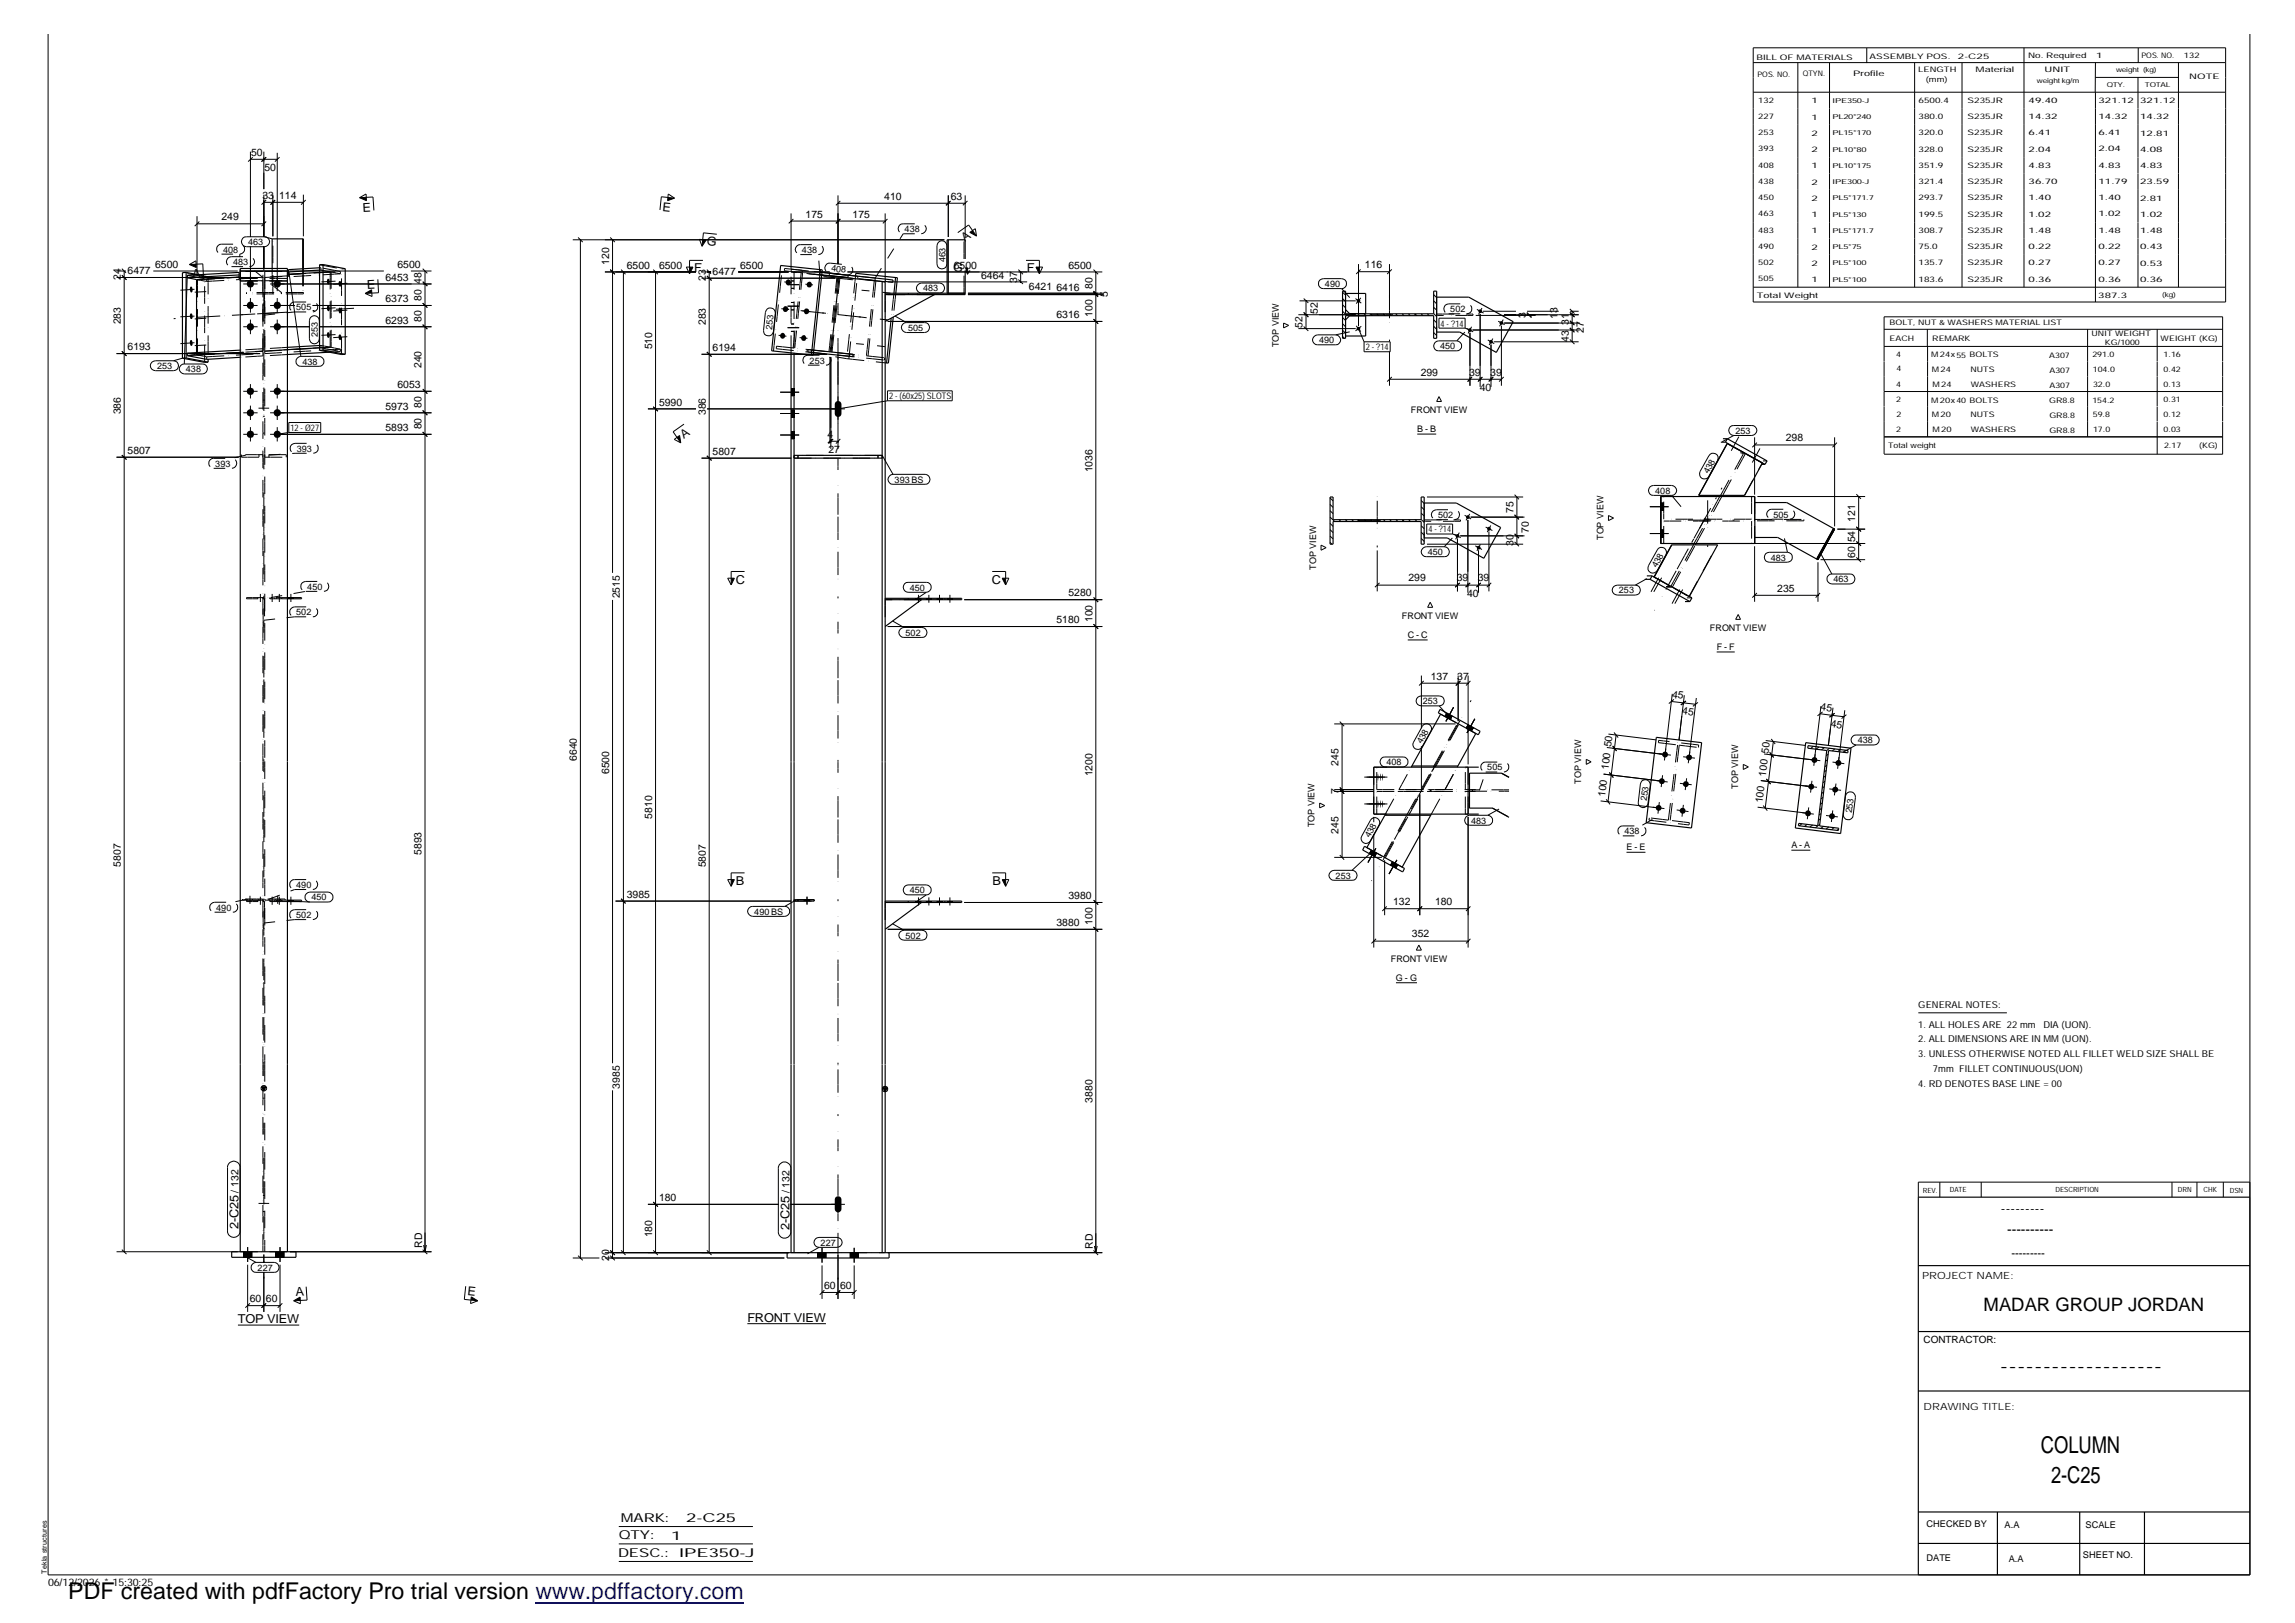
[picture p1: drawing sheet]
<svg xmlns="http://www.w3.org/2000/svg" width="420mm" height="297mm" viewBox="0 0 420 297" stroke-linecap="round" stroke-linejoin="round" font-family="sans-serif">
<defs><g id="words">
<g font-size="4.2">
<text x="373.6" y="265.9">COLUMN</text>
<text x="375.5" y="271.4">2-C25</text>
<text x="12.5" y="292.7">PDF created with pdfFactory Pro trial version www.pdffactory.com</text>
</g>
<text font-size="3.4" x="363.1" y="239.9">MADAR GROUP JORDAN</text>
<g font-size="2.5">
<text x="366.3" y="222.1">---------</text>
<text x="367.5" y="225.9">----------</text>
<text x="366.1" y="250.9">-------------------</text>
</g>
<g font-size="2.2">
<text x="66.4" y="38.8" transform="rotate(-3 66.4 38.8)">E</text>
<text x="121.2" y="38.6" transform="rotate(6 121.2 38.6)">E</text>
<text x="129.4" y="44.9" transform="rotate(6 129.4 44.9)">G</text>
<text x="176.7" y="44.4" transform="rotate(-35 176.7 44.4)">A</text>
<text x="35.2" y="51" transform="rotate(-3 35.2 51)">A</text>
<text x="67.2" y="52.8" transform="rotate(-3 67.2 52.8)">E</text>
<text x="127.1" y="49.9">F</text>
<text x="174.5" y="49.7" transform="rotate(6 174.5 49.7)">G</text>
<text x="188" y="49.9">F</text>
<text x="125.2" y="80.4" transform="rotate(-35 125.2 80.4)">A</text>
<text x="134.7" y="106.8">C</text>
<text x="181.6" y="106.8">C</text>
<text x="134.7" y="162">B</text>
<text x="181.7" y="162">B</text>
<text x="43.7" y="225" transform="rotate(-90 43.7 225)">2-C25</text>
<text x="144.5" y="225.2" transform="rotate(-90 144.5 225.2)">2-C25</text>
<text x="54.1" y="237.2" transform="rotate(-3 54.1 237.2)">A</text>
<text x="85.5" y="237" transform="rotate(6 85.5 237)">E</text>
<text x="43.6" y="242.1">TOP VIEW</text>
<text x="136.8" y="241.9">FRONT VIEW</text>
<text x="113.3" y="281.8">QTY:</text>
<text x="113.7" y="278.6">MARK:</text>
<text x="122.9" y="281.8">1</text>
<text x="125.6" y="278.6">2-C25</text>
<text x="113.2" y="285">DESC.:</text>
<text x="124.3" y="284.9">IPE350-J</text>
</g>
<text font-size="2.1" x="368.3" y="230.1">---------</text>
<g font-size="1.9">
<text x="46" y="28.5">50</text>
<text x="48.4" y="31.3">50</text>
<text x="40.6" y="40.3">249</text>
<text x="48" y="36.4">33</text>
<text x="51.1" y="36.4">114</text>
<text x="147.5" y="39.8">175</text>
<text x="156.1" y="39.8">175</text>
<text x="161.9" y="36.5">410</text>
<text x="174.1" y="36.5">63</text>
<text x="22.1" y="51.3" transform="rotate(-90 22.1 51.3)">24</text>
<text x="23.4" y="50.2">6477</text>
<text x="28.4" y="49">6500</text>
<text x="70.6" y="51.4">6453</text>
<text x="72.8" y="49">6500</text>
<text x="77.2" y="51.9" transform="rotate(-90 77.2 51.9)">48</text>
<text x="111.5" y="48.5" transform="rotate(-90 111.5 48.5)">120</text>
<text x="114.8" y="49.2">6500</text>
<text x="120.6" y="49.2">6500</text>
<text x="129.2" y="51.4" transform="rotate(-90 129.2 51.4)">23</text>
<text x="130.5" y="50.3">6477</text>
<text x="135.5" y="49.2">6500</text>
<text x="174.6" y="49.2">6500</text>
<text x="179.6" y="51">6464</text>
<text x="186.2" y="51.8" transform="rotate(-90 186.2 51.8)">37</text>
<text x="188.4" y="53.1">6421</text>
<text x="193.4" y="53.3">6416</text>
<text x="195.6" y="49.2">6500</text>
<text x="200" y="52.8" transform="rotate(-90 200 52.8)">80</text>
<text x="249.9" y="49.1">116</text>
<text x="22.1" y="59.4" transform="rotate(-90 22.1 59.4)">283</text>
<text x="70.6" y="59.2">6293</text>
<text x="70.6" y="55.3">6373</text>
<text x="77.2" y="59" transform="rotate(-90 77.2 59)">80</text>
<text x="77.2" y="55" transform="rotate(-90 77.2 55)">80</text>
<text x="129.2" y="59.5" transform="rotate(-90 129.2 59.5)">283</text>
<text x="193.4" y="58.2">6316</text>
<text x="200" y="58" transform="rotate(-90 200 58)">100</text>
<text x="202.8" y="54.3" transform="rotate(-90 202.8 54.3)">5</text>
<text x="238.5" y="60" transform="rotate(-90 238.5 60)">52</text>
<text x="241.3" y="57.4" transform="rotate(-90 241.3 57.4)">52</text>
<text x="279.3" y="58.2" transform="rotate(-90 279.3 58.2)">3</text>
<text x="285.1" y="58.4" transform="rotate(-90 285.1 58.4)">13</text>
<text x="287.2" y="59.5" transform="rotate(-90 287.2 59.5)">31</text>
<text x="23.4" y="64.1">6193</text>
<text x="119.4" y="64" transform="rotate(-90 119.4 64)">510</text>
<text x="130.5" y="64.2">6194</text>
<text x="287.2" y="62.6" transform="rotate(-90 287.2 62.6)">43</text>
<text x="290" y="60.9" transform="rotate(-90 290 60.9)">27</text>
<text x="72.8" y="71">6053</text>
<text x="77.2" y="67.4" transform="rotate(-90 77.2 67.4)">240</text>
<text x="260.1" y="68.7">299</text>
<text x="268.9" y="68.7">39</text>
<text x="270.9" y="71.5">40</text>
<text x="272.8" y="68.7">39</text>
<text x="22.1" y="75.8" transform="rotate(-90 22.1 75.8)">386</text>
<text x="70.6" y="75">5973</text>
<text x="77.2" y="74.7" transform="rotate(-90 77.2 74.7)">80</text>
<text x="120.6" y="74.3">5990</text>
<text x="129.2" y="76" transform="rotate(-90 129.2 76)">386</text>
<text x="23.4" y="83.1">5807</text>
<text x="70.6" y="78.9">5893</text>
<text x="77.2" y="78.6" transform="rotate(-90 77.2 78.6)">80</text>
<text x="130.5" y="83.3">5807</text>
<text x="151.5" y="80.1">4</text>
<text x="151.7" y="82.9">27</text>
<text x="326.9" y="80.8">298</text>
<text x="200" y="86.5" transform="rotate(-90 200 86.5)">1036</text>
<text x="277.1" y="93.9" transform="rotate(-90 277.1 93.9)">75</text>
<text x="339.6" y="95.5" transform="rotate(-90 339.6 95.5)">121</text>
<text x="277.1" y="99.9" transform="rotate(-90 277.1 99.9)">30</text>
<text x="279.9" y="97.5" transform="rotate(-90 279.9 97.5)">70</text>
<text x="339.6" y="99.3" transform="rotate(-90 339.6 99.3)">54</text>
<text x="257.9" y="106.4">299</text>
<text x="266.7" y="106.4">39</text>
<text x="270.6" y="106.4">39</text>
<text x="339.6" y="102.1" transform="rotate(-90 339.6 102.1)">60</text>
<text x="113.5" y="109.5" transform="rotate(-90 113.5 109.5)">2515</text>
<text x="195.6" y="109.2">5280</text>
<text x="200" y="113.9" transform="rotate(-90 200 113.9)">100</text>
<text x="268.6" y="109.2">40</text>
<text x="325.4" y="108.3">235</text>
<text x="193.4" y="114.1">5180</text>
<text x="262" y="124.4">137</text>
<text x="266.8" y="124.4">37</text>
<text x="306.1" y="127.7" transform="rotate(7 306.1 127.7)">45</text>
<text x="307.9" y="130.8" transform="rotate(7 307.9 130.8)">45</text>
<text x="333.2" y="130" transform="rotate(7 333.2 130)">45</text>
<text x="295" y="136.8" transform="rotate(-83 295 136.8)">50</text>
<text x="323.8" y="138" transform="rotate(-83 323.8 138)">50</text>
<text x="335.1" y="133" transform="rotate(7 335.1 133)">45</text>
<text x="105.6" y="139.3" transform="rotate(-90 105.6 139.3)">6640</text>
<text x="111.5" y="141.7" transform="rotate(-90 111.5 141.7)">6500</text>
<text x="200" y="142.1" transform="rotate(-90 200 142.1)">1200</text>
<text x="245.1" y="140.2" transform="rotate(-90 245.1 140.2)">245</text>
<text x="294.5" y="141" transform="rotate(-83 294.5 141)">100</text>
<text x="323.3" y="142.1" transform="rotate(-83 323.3 142.1)">100</text>
<text x="119.4" y="149.8" transform="rotate(-90 119.4 149.8)">5810</text>
<text x="245.1" y="145.2" transform="rotate(-90 245.1 145.2)">7</text>
<text x="293.9" y="145.9" transform="rotate(-83 293.9 145.9)">100</text>
<text x="322.7" y="147" transform="rotate(-83 322.7 147)">100</text>
<text x="245.1" y="152.6" transform="rotate(-90 245.1 152.6)">245</text>
<text x="22.1" y="158.6" transform="rotate(-90 22.1 158.6)">5807</text>
<text x="77.2" y="156.5" transform="rotate(-90 77.2 156.5)">5893</text>
<text x="129.2" y="158.7" transform="rotate(-90 129.2 158.7)">5807</text>
<text x="114.8" y="164.3">3985</text>
<text x="195.6" y="164.6">3980</text>
<text x="255.1" y="165.7">132</text>
<text x="262.7" y="165.7">180</text>
<text x="193.4" y="169.5">3880</text>
<text x="200" y="169.2" transform="rotate(-90 200 169.2)">100</text>
<text x="258.5" y="171.6">352</text>
<text x="113.5" y="199.2" transform="rotate(-90 113.5 199.2)">3985</text>
<text x="200" y="201.8" transform="rotate(-90 200 201.8)">3880</text>
<text x="43.7" y="218.3" transform="rotate(-90 43.7 218.3)">/ 132</text>
<text x="120.6" y="219.8">180</text>
<text x="144.5" y="218.4" transform="rotate(-90 144.5 218.4)">/ 132</text>
<text x="119.4" y="226.5" transform="rotate(-90 119.4 226.5)">180</text>
<text x="77.3" y="228.4" transform="rotate(-90 77.3 228.4)">RD</text>
<text x="111.5" y="230.8" transform="rotate(-90 111.5 230.8)">20</text>
<text x="200.1" y="228.5" transform="rotate(-90 200.1 228.5)">RD</text>
<text x="45.7" y="238.3">60</text>
<text x="48.7" y="238.3">60</text>
<text x="150.9" y="235.9">60</text>
<text x="153.8" y="235.9">60</text>
<text x="8.8" y="290.2">06/12/2026 * 15:30:25</text>
</g>
<g font-size="1.8">
<text x="351.9" y="234.1">PROJECT NAME:</text>
<text x="352.2" y="245.8">CONTRACTOR:</text>
<text x="352.2" y="258.1">DRAWING TITLE:</text>
</g>
<g font-size="1.7">
<text x="40.9" y="46.2">408</text>
<text x="45.4" y="44.9">463</text>
<text x="146.8" y="46.3">438</text>
<text x="165.6" y="42.5">438</text>
<text x="173.1" y="48" transform="rotate(-90 173.1 48)">463</text>
<text x="42.7" y="48.5">483</text>
<text x="152.1" y="49.7" transform="rotate(6 152.1 49.7)">408</text>
<text x="169" y="53.3">483</text>
<text x="242.6" y="52.5">490</text>
<text x="54.2" y="56.8">505</text>
<text x="263.7" y="59.8">4 - ?14</text>
<text x="265.5" y="57.1">502</text>
<text x="58.2" y="61.7" transform="rotate(-90 58.2 61.7)">253</text>
<text x="141.4" y="60.3" transform="rotate(-84 141.4 60.3)">253</text>
<text x="166.2" y="60.6">505</text>
<text x="234.1" y="63.6" transform="rotate(-90 234.1 63.6)">TOP VIEW</text>
<text x="241.5" y="62.8">490</text>
<text x="250" y="64.1">2 - ?14</text>
<text x="263.7" y="63.9">450</text>
<text x="28.7" y="67.5">253</text>
<text x="34" y="68.1">438</text>
<text x="55.4" y="66.7">438</text>
<text x="148.2" y="66.5">253</text>
<text x="162.8" y="73.1">2 - (60x25) SLOTS</text>
<text x="258.3" y="75.6">FRONT VIEW</text>
<text x="53.2" y="78.9">12 - Ø27</text>
<text x="54.3" y="82.7">393</text>
<text x="259.5" y="79.1">B - B</text>
<text x="317.7" y="79.4">253</text>
<text x="39.4" y="85.4">393</text>
<text x="163.8" y="88.3">393 BS</text>
<text x="312.8" y="86.8" transform="rotate(-61 312.8 86.8)">438</text>
<text x="263.3" y="94.8">502</text>
<text x="303" y="90.4">408</text>
<text x="324.7" y="94.7">505</text>
<text x="261.4" y="101.6">450</text>
<text x="261.5" y="97.4">4 - ?14</text>
<text x="293.5" y="98.8" transform="rotate(-90 293.5 98.8)">TOP VIEW</text>
<text x="56.3" y="107.9">450</text>
<text x="241" y="104.3" transform="rotate(-90 241 104.3)">TOP VIEW</text>
<text x="303.3" y="104" transform="rotate(-61 303.3 104)">438</text>
<text x="324.2" y="102.6">483</text>
<text x="335.7" y="106.6">463</text>
<text x="54.2" y="112.6">502</text>
<text x="166.5" y="108.1">450</text>
<text x="256.7" y="113.3">FRONT VIEW</text>
<text x="296.4" y="108.6">253</text>
<text x="165.8" y="116.4">502</text>
<text x="257.7" y="116.7">C - C</text>
<text x="313.1" y="115.5">FRONT VIEW</text>
<text x="314.3" y="119">F - F</text>
<text x="260.5" y="128.9">253</text>
<text x="260.3" y="136.3" transform="rotate(-61 260.3 136.3)">438</text>
<text x="340.1" y="136">438</text>
<text x="253.8" y="140.1">408</text>
<text x="272.3" y="141">505</text>
<text x="289.5" y="143.4" transform="rotate(-90 289.5 143.4)">TOP VIEW</text>
<text x="301.5" y="146.6" transform="rotate(-83 301.5 146.6)">253</text>
<text x="318.2" y="144.4" transform="rotate(-90 318.2 144.4)">TOP VIEW</text>
<text x="339" y="148.9" transform="rotate(-83 339 148.9)">253</text>
<text x="240.7" y="151.4" transform="rotate(-90 240.7 151.4)">TOP VIEW</text>
<text x="250.8" y="153.4" transform="rotate(-61 250.8 153.4)">438</text>
<text x="269.3" y="150.7">483</text>
<text x="297.4" y="152.7">438</text>
<text x="297.8" y="155.6">E - E</text>
<text x="328" y="155.3">A - A</text>
<text x="244.5" y="160.8">253</text>
<text x="39.6" y="166.7">490</text>
<text x="54.2" y="162.5">490</text>
<text x="57" y="164.8">450</text>
<text x="138.1" y="167.4">490 BS</text>
<text x="166.5" y="163.5">450</text>
<text x="54.2" y="168">502</text>
<text x="165.8" y="171.8">502</text>
<text x="254.6" y="176.1">FRONT VIEW</text>
<text x="255.6" y="179.5">G - G</text>
<text x="351.2" y="184.6">GENERAL NOTES:</text>
<text x="351.2" y="190.8">2. ALL DIMENSIONS ARE IN MM (UON).</text>
<text x="351.2" y="188.1">1. ALL HOLES ARE 22 mm</text>
<text x="374.1" y="188.1">DIA (UON).</text>
<text x="351.2" y="193.5">3. UNLESS OTHERWISE NOTED ALL FILLET WELD SIZE SHALL BE</text>
<text x="353.9" y="196.2">7mm FILLET CONTINUOUS(UON)</text>
<text x="351.2" y="198.9">4. RD DENOTES BASE LINE = 00</text>
<text x="150.2" y="228">227</text>
<text x="47.2" y="232.6">227</text>
<text x="352.7" y="279.5">CHECKED BY</text>
<text x="367" y="279.6">A.A</text>
<text x="381.8" y="279.7">SCALE</text>
<text x="352.7" y="285.7">DATE</text>
<text x="367.7" y="285.9">A.A</text>
<text x="381.3" y="285.1">SHEET NO.</text>
</g>
<g font-size="1.4">
<text x="321.6" y="10.9">BILL OF MATERIALS</text>
<text x="342.3" y="10.7">ASSEMBLY POS.</text>
<text x="358.4" y="10.7">2-C25</text>
<text x="371.3" y="10.6">No. Required</text>
<text x="383.8" y="10.6">1</text>
<text x="392" y="10.6">POS. NO.</text>
<text x="399.8" y="10.7">132</text>
<text x="321.7" y="14">POS. NO.</text>
<text x="330" y="14">QTYN.</text>
<text x="339.3" y="13.8">Profile</text>
<text x="351.2" y="13.2">LENGTH</text>
<text x="352.6" y="15">(mm)</text>
<text x="361.7" y="13.2">Material</text>
<text x="374.3" y="13.2">UNIT</text>
<text x="400.8" y="14.4">NOTE</text>
<text x="321.9" y="18.8">132</text>
<text x="321.9" y="21.7">227</text>
<text x="331.6" y="18.9">1</text>
<text x="331.6" y="21.9">1</text>
<text x="351.2" y="18.8">6500.4</text>
<text x="351.2" y="21.8">380.0</text>
<text x="360.2" y="18.8">S235JR</text>
<text x="360.2" y="21.8">S235JR</text>
<text x="371.4" y="18.9">49.40</text>
<text x="371.4" y="21.8">14.32</text>
<text x="384.2" y="18.8">321.12</text>
<text x="384.2" y="21.8">14.32</text>
<text x="391.8" y="18.9">321.12</text>
<text x="391.8" y="21.8">14.32</text>
<text x="321.9" y="24.8">253</text>
<text x="321.9" y="27.7">393</text>
<text x="331.6" y="24.8">2</text>
<text x="331.6" y="27.8">2</text>
<text x="351.2" y="24.8">320.0</text>
<text x="351.2" y="27.8">328.0</text>
<text x="360.2" y="24.8">S235JR</text>
<text x="360.2" y="27.8">S235JR</text>
<text x="371.4" y="24.8">6.41</text>
<text x="371.4" y="27.8">2.04</text>
<text x="384.2" y="24.8">6.41</text>
<text x="384.2" y="27.7">2.04</text>
<text x="391.8" y="24.8">12.81</text>
<text x="391.8" y="27.8">4.08</text>
<text x="321.9" y="30.7">408</text>
<text x="321.9" y="33.6">438</text>
<text x="331.6" y="30.8">1</text>
<text x="331.6" y="33.8">2</text>
<text x="351.2" y="30.7">351.9</text>
<text x="351.2" y="33.7">321.4</text>
<text x="360.2" y="30.7">S235JR</text>
<text x="360.2" y="33.7">S235JR</text>
<text x="371.4" y="30.8">4.83</text>
<text x="371.4" y="33.7">36.70</text>
<text x="384.2" y="30.7">4.83</text>
<text x="384.2" y="33.7">11.79</text>
<text x="391.8" y="30.8">4.83</text>
<text x="391.8" y="33.7">23.59</text>
<text x="321.9" y="36.6">450</text>
<text x="321.9" y="39.6">463</text>
<text x="331.6" y="36.7">2</text>
<text x="331.6" y="39.7">1</text>
<text x="351.2" y="36.7">293.7</text>
<text x="351.2" y="39.7">199.5</text>
<text x="360.2" y="36.6">S235JR</text>
<text x="360.2" y="39.7">S235JR</text>
<text x="371.4" y="36.7">1.40</text>
<text x="371.4" y="39.7">1.02</text>
<text x="384.2" y="36.6">1.40</text>
<text x="384.2" y="39.6">1.02</text>
<text x="391.8" y="36.7">2.81</text>
<text x="391.8" y="39.7">1.02</text>
<text x="321.9" y="42.6">483</text>
<text x="321.9" y="45.5">490</text>
<text x="331.6" y="42.7">1</text>
<text x="331.6" y="45.7">2</text>
<text x="351.2" y="42.6">308.7</text>
<text x="351.2" y="45.6">75.0</text>
<text x="360.2" y="42.6">S235JR</text>
<text x="360.2" y="45.6">S235JR</text>
<text x="371.4" y="42.7">1.48</text>
<text x="371.4" y="45.6">0.22</text>
<text x="384.2" y="42.6">1.48</text>
<text x="384.2" y="45.6">0.22</text>
<text x="391.8" y="42.7">1.48</text>
<text x="391.8" y="45.6">0.43</text>
<text x="321.9" y="48.5">502</text>
<text x="321.9" y="51.5">505</text>
<text x="331.6" y="48.6">2</text>
<text x="331.6" y="51.6">1</text>
<text x="351.2" y="48.6">135.7</text>
<text x="351.2" y="51.5">183.6</text>
<text x="360.2" y="48.5">S235JR</text>
<text x="360.2" y="51.5">S235JR</text>
<text x="371.4" y="48.6">0.27</text>
<text x="371.4" y="51.5">0.36</text>
<text x="384.2" y="48.5">0.27</text>
<text x="384.2" y="51.5">0.36</text>
<text x="391.8" y="48.6">0.53</text>
<text x="391.8" y="51.6">0.36</text>
<text x="321.6" y="54.6">Total Weight</text>
<text x="345.9" y="59.5">BOLT, NUT &amp; WASHERS MATERIAL LIST</text>
<text x="384.1" y="54.5">387.3</text>
<text x="345.9" y="62.4">EACH</text>
<text x="347.1" y="65.3">4</text>
<text x="353.5" y="65.4">M 24x 55 BOLTS</text>
<text x="353.7" y="62.4">REMARK</text>
<text x="375.2" y="65.4">A307</text>
<text x="382.9" y="61.5">UNIT WEIGHT</text>
<text x="383.1" y="65.4">291.0</text>
<text x="385.4" y="63.1">KG/1000</text>
<text x="395.6" y="62.3">WEIGHT (KG)</text>
<text x="396.1" y="65.3">1.16</text>
<text x="347.1" y="70.9">4</text>
<text x="347.2" y="68">4</text>
<text x="353.7" y="68.1">M 24</text>
<text x="353.8" y="70.9">M 24</text>
<text x="360.7" y="68.1">NUTS</text>
<text x="360.8" y="70.9">WASHERS</text>
<text x="375.2" y="68.2">A307</text>
<text x="375.2" y="71">A307</text>
<text x="383.2" y="68">104.0</text>
<text x="383.2" y="70.8">32.0</text>
<text x="396.1" y="68.1">0.42</text>
<text x="396.1" y="70.9">0.13</text>
<text x="347.1" y="73.6">2</text>
<text x="347.2" y="76.3">2</text>
<text x="353.5" y="73.7">M 20x 40 BOLTS</text>
<text x="353.7" y="76.4">M 20</text>
<text x="360.7" y="76.4">NUTS</text>
<text x="375.2" y="73.7">GR8.8</text>
<text x="375.2" y="76.5">GR8.8</text>
<text x="383.1" y="73.7">154.2</text>
<text x="383.2" y="76.3">59.8</text>
<text x="396.1" y="73.6">0.31</text>
<text x="396.1" y="76.4">0.12</text>
<text x="345.7" y="82.1">Total weight</text>
<text x="347.1" y="79.1">2</text>
<text x="353.8" y="79.1">M 20</text>
<text x="360.8" y="79.1">WASHERS</text>
<text x="375.2" y="79.3">GR8.8</text>
<text x="383.2" y="79.1">17.0</text>
<text x="396.1" y="79.1">0.03</text>
<text x="396.2" y="82">2.17</text>
<text x="402.6" y="81.9">(KG)</text>
</g>
<g font-size="1.3">
<text x="352" y="218.3">REV.</text>
<text x="357" y="218.2">DATE</text>
<text x="376.3" y="218.2">DESCRIPTION</text>
<text x="398.7" y="218.2">DRN</text>
<text x="403.4" y="218.2">CHK</text>
<text x="408.2" y="218.3">DSN</text>
<text x="8.6" y="288" transform="rotate(-90 8.6 288)">Tekla structures</text>
</g>
<g font-size="1.2">
<text x="372.9" y="15.2">weight kg/m</text>
<text x="385.7" y="15.9">QTY.</text>
<text x="387.4" y="13.2">weight (kg)</text>
<text x="392.7" y="15.9">TOTAL</text>
<text x="335.5" y="18.8">IPE350-J</text>
<text x="335.5" y="21.8">PL20*240</text>
<text x="335.5" y="24.8">PL15*170</text>
<text x="335.5" y="27.8">PL10*80</text>
<text x="335.5" y="30.7">PL10*175</text>
<text x="335.5" y="33.7">IPE300-J</text>
<text x="335.5" y="36.7">PL5*171.7</text>
<text x="335.5" y="39.7">PL5*130</text>
<text x="335.5" y="42.6">PL5*171.7</text>
<text x="335.5" y="45.6">PL5*75</text>
<text x="335.5" y="48.6">PL5*100</text>
<text x="335.5" y="51.5">PL5*100</text>
<text x="395.9" y="54.3">(kg)</text>
</g>
</g></defs>
<g fill="none" stroke="#000" stroke-width=".18">
<path d="M321 8.7h86.5v46.6h-86.5zM321 11.5h86.5M321 16.9h86.5M329.1 11.5v41.1M334.9 11.5v41.1M341.8 8.8v2.7M350.5 11.5v41.1M359.2 11.5v41.1M370.5 8.7v43.9M383.6 11.5v5.4M383.6 14.2h15.3M383.6 16.9v38.4"/>
<path d="M391.4 14.2v38.4M391.5 8.8v2.7M398.8 11.5v41.1M411.9 6.3v281.9h-403.1v-281.9M36.1 39.6v10.6M45.8 27.8v15.6M45.8 29.2h5M46.3 28.8l-.9 .8M48.3 27.8v6.8M48.3 35.6v7.8M48.3 37h7.2M48.7 28.8l-.8 .8"/>
<path d="M48.7 36.6l-.8 .9M50 35.6v7.7M50.4 36.6l-.9 .9M50.8 28v25.3M51.2 28.8l-.9 .8M55.5 35.6v7.7M56 36.6l-.9 .9M65.8 36.2l1.2-.7 .1 1.2zM65.8 36.2l2.5-.1 .2 2.4M122.3 35.5l1.2 .8-1.3 .4zM123.5 36.3l-2.4-.3-.3 2.4M144.8 39.1v10.2"/>
<path d="M153.4 35.8v12.5M153.4 37.2h23.3M153.8 36.8l-.8 .8M162.1 39.1v12M173.6 35.8v7.6M174 36.8l-.8 .8 .8-.8M176.7 35.8v7.6M177.1 36.8l-.8 .8M21.3 50.8h26.3M21.3 49.6h1.8M22.3 50.4l.9 .8M22.3 49.2l.8 .7"/>
<path d="M22.7 49.6v179.5M28.1 49.6h15.4M34.3 50.4l-.6 16.2M34.7 48.4l1.2-.7v1.3zM34.7 48.4l2.4-.1 .2 2.4M35.6 52.9l-2.6 .2M35.6 57.9l-2.6 .1M36.1 41h12.2M36.5 40.5l-.9 .9M44.4 43.6l.3-.2 .4-.1h3.3a.91 .91 0 0 1 1 .9 .91 .91 0 0 1-1 1h-3.3a.94 .94 0 0 1-.8-.6 .94 .94 0 0 1 .1-1zM44.5 52h2.7M44.5 55.9h2.7"/>
<path d="M44.5 59.8h2.7M45.8 45.1v8.2M45.8 54.6v2.6M45.8 58.5v2.7M48.3 45.1v4M48.4 43.3l1.4 .4M48.7 40.5l-.8 .9M49.4 52h29.6M49.4 55.9h4.6M49.4 59.8h7.3M50.8 54.6v2.6M50.8 58.5v2.7"/>
<path d="M52.8 49.3l2.3 15.9M53.1 49.6h17.2M56.9 58.1a.91 .91 0 0 1 1-.3 .91 .91 0 0 1 .6 .9v3.3a.91 .91 0 0 1-.9 .9 .91 .91 0 0 1-1-.9v-3.3zM57.2 55.9h21.8M58.4 59.8h20.6M61.4 51.5l-2.6 .1M61.4 56.3l-2.6 .2M63.6 51.8l-2.6 .2M63.6 56.8l-2.6 .1M66.8 53.7l1.2-.7 .1 1.3zM69.2 51.1l.1 2.5-2.5 .1M75.2 49.6h3.8"/>
<path d="M77.4 59.4l.8 .8M77.4 55.5l.8 .8M77.4 51.5l.8 .9M77.4 49.2l.8 .8M77.8 49.6v179.5M104.9 43.9h68M105.8 43.5l.9 .8M106.3 43.9v186.3M110.7 49.8h16.7M111.7 49.3l.9 .9M111.7 43.5l.9 .8M112.1 43.9v60.9"/>
<path d="M113.7 49.3l.8 .9M114.1 49.8v179.5M119.6 49.3l.8 .9M120 49.8v179.5M125.6 48.9h1.3l-.7 1.2zM128.1 43.8l1.2 .1-.8 1.2zM128.4 49.8h1.8M128.4 50.9h24.5M128.7 47.7h-2.5v2.4M129.4 50.5l.9 .8M129.4 49.3l.8 .8M129.8 49.8v179.5"/>
<path d="M131.2 42.9l-2.4-.3-.3 2.5M135.2 49.8h9.2M140.5 56.5a.91 .91 0 0 1 1 0 .91 .91 0 0 1 .4 .8l-.3 3.3a.91 .91 0 0 1-1 .9 .91 .91 0 0 1-.8-1l.3-3.3zM143 56.5l1.5 .1M143.6 51.6l1.4 .2M144.8 40.5h17.3M145.2 40.1l-.8 .8M145.3 49.8h6.6M146.9 56.9l1.4 .2M147.4 52l1.4 .1M153.4 50.1v.1M153.8 40.1l-.8 .8"/>
<path d="M155.2 49.8h46.6M162.5 40.1l-.9 .8M162.5 58.8h39.3M162.5 51.6h25.5M163.9 57.9l2 1.1M165.3 59.3l.6-.3h3.3a.91 .91 0 0 1 1 1 .91 .91 0 0 1-1 .9h-3.3a.92 .92 0 0 1-.8-.6 .92 .92 0 0 1 .2-1zM168.1 52.1l.6-.3h3.3a.91 .91 0 0 1 .9 .9 .91 .91 0 0 1-.9 .9h-3.3a.88 .88 0 0 1-.8-.5 .88 .88 0 0 1 .2-1zM171.8 44.4a.91 .91 0 0 1 1-.3 .91 .91 0 0 1 .6 .9v3.3a.91 .91 0 0 1-1 .9 .91 .91 0 0 1-.9-.9v-3.3zM175.3 42.6l2-1.4 1.5 2M176.8 49.5l.3 .7M177.2 53.9h24.8M177.2 53.7h24.8"/>
<path d="M177.2 49.5l-.1 .7M177.5 42.5l1.1-.6 .2 1.3zM177.6 49.5l-.5 .7M186.4 51.2l.9 .8M186.4 49.3l.9 .9M186.9 49.8v1.8M187.8 47.7h2.5v2.4M189.7 48.9h1.2l-.6 1.2zM200.2 58.4l.8 .9M200.2 53.5l.8 .8M200.2 53.3l.8 .8M200.2 49.3l.8 .9"/>
<path d="M200.6 49.8v179.5M235 59.1l.9 .4-.9 .5zM237.7 57.6h10.5M237.9 55.1h10.3M238.7 59.8l.8 .8M238.7 57.2l.8 .8M238.7 54.6l.8 .8M239.1 55.1v5M241.6 51.3l.7-.3h3.3a.91 .91 0 0 1 .9 .9 .91 .91 0 0 1-.9 .9h-3.3a.91 .91 0 0 1-.9-.5 .91 .91 0 0 1 .2-1zM245.6 52.8l1.5 1.7M245.8 53.5l.5 .5M245.8 54.6l.5 .6"/>
<path d="M245.8 55.8l.5 .5M245.8 57l.8 .8M245.8 58.1l.5 .6M245.8 59.3l.5 .5M247.4 57.4l.4 .4M248.2 54.6l1 .9M248.3 59.6l.8 1.1M248.6 57.4l.3 .4M248.7 49.7h5.7M248.7 48.3v11.4M249.1 49.3l-.8 .9M249.1 54.5l-.8 1.1"/>
<path d="M249.2 59.7l-1 .9M249.7 57.4l.4 .4M250.9 57.4l.3 .4M252.1 57.4l.3 .4M253.2 57.4l.4 .4M254.4 57.4l.3 .4M254.4 48.3v6.3M254.8 49.3l-.8 .9M255.5 57.4l.4 .4M256.7 57.4l.3 .4M257.9 57.4l.3 .4M259 57.4l.4 .4"/>
<path d="M260.2 57.4l.3 .4M261.3 57.4l.4 .4M262.5 53.9l.5 .6M262.5 55.1l.5 .5M262.5 56.2l.5 .6M262.5 57.4l.5 .5M262.5 58.5l.5 .6M262.5 59.7l.5 .6M263.4 58.2h4.8v1.9h-4.8zM269.4 59.8l-.6 1.2M270.2 57.7h10.9M270.4 56.6l1.2 .7"/>
<path d="M271 57.5v13.3M271.3 56.4l-.6 1.2M271.5 57h6M274.3 58.8l1.2 .6M274.9 59.6v11M275.2 58.5l-.7 1.2M275.4 57.6h13.6M275.4 59.1h13.8M279.5 57.3l.9 .9M279.5 57.2l.9 .8M279.6 57h5.8M280 57.6v.1"/>
<path d="M287.4 58.7l.8 .8M287.4 57.2l.8 .8M287.4 56.5l.8 .9M287.4 57h1.6M287.8 57v5.6M321 52.6h86.5M21.3 64.7h26.3M22.3 64.3l.9 .8M27.8 66.3l.6-.3h3.3a.91 .91 0 0 1 1 .9 .91 .91 0 0 1-1 .9h-3.3a.91 .91 0 0 1-.8-.5 .91 .91 0 0 1 .2-1zM33.1 66.9l.6-.3h3.3a.91 .91 0 0 1 1 .9 .91 .91 0 0 1-1 .9h-3.3a.92 .92 0 0 1-.8-.5 .92 .92 0 0 1 .2-1zM33.4 65.6l-1.7 .4M35.6 62.7l-2.6 .2"/>
<path d="M44.5 71.6h2.7M44.5 75.6h2.7M44.5 79.5h2.7M45.8 70.3v2.6M45.8 74.2v2.7M45.8 78.2v2.6M49.4 71.6h29.6M49.4 75.6h29.6M49.4 79.5h29.6M50.8 70.3v2.6M50.8 74.2v2.7M50.8 78.2v2.6"/>
<path d="M52.9 77.3h5.8v1.8h-5.8zM52.9 79.1l-2.1 .4M54.4 65.5l.7-.3h3.3a.91 .91 0 0 1 .9 .9 .91 .91 0 0 1-.9 .9h-3.3a.88 .88 0 0 1-.9-.5 .88 .88 0 0 1 .2-1zM61.4 61.2l-2.6 .2M63.6 61.6l-2.6 .2M77.4 79.1l.8 .8M77.4 75.1l.8 .9M77.4 71.2l.8 .8M118.6 74.8h8.8M119.6 74.5l.8 .8M125.2 77.6l-2 1.4 1.4 2.1M128.4 64.8h23"/>
<path d="M129.4 64.4l.9 .9M129.5 74.8h25.2M142.5 61.4l1.5 .1M142.8 71.8h3.5M142.8 75.7h3.5M142.8 79.6h3.5M144.8 72.4h.6M144.8 71.1h.6M144.8 76.4h.6M144.8 75h.6M144.8 79h.6M146.4 61.8l1.4 .1"/>
<path d="M151.9 65.3v15.8M152.1 65.3v16.9M153.4 65.3v16.9M162.5 71.5h11.8v1.8h-11.8zM162.5 73.3l-9.1 1.5M237.7 60.1h10.5M240.6 61.6l.6-.3h3.3a.91 .91 0 0 1 .9 .9 .91 .91 0 0 1-.9 .9h-3.3a.88 .88 0 0 1-.8-.5 .88 .88 0 0 1 .2-1zM245.8 60.4l.5 .6M245.8 61.6l.3 .3M247.1 60.7l-2.6 .6M248.7 60.1l1 2.5M249.7 62.6h4.8v1.8h-4.8z"/>
<path d="M254.4 69.4h20.5M254.4 64.3v6.3M254.8 69l-.8 .8M259.5 79.4h3.4M262.5 60.9l.5 .5M262.7 62.7l.7-.3h3.3a.91 .91 0 0 1 .9 .9 .91 .91 0 0 1-.9 .9h-3.3a.91 .91 0 0 1-.9-.6 .91 .91 0 0 1 .2-.9zM263.4 72.6l.5 .9h-.9zM268.2 60.8l-1.5 1.6M268.2 60.1l.9 .3M268.5 60.1l1.2 .6M269.1 60.9v9.7M269.5 69l-.8 .8 .8-.8"/>
<path d="M269.6 60.4h19.6M271.4 69l-.8 .8M272.4 62.2l1.2 .7M273 63.1v7.7M273.3 62l-.7 1.1M273.3 69l-.8 .8M273.4 69l-.8 .8M273.5 62.6h15.5M275.3 69l-.9 .8M287.4 62.1l.8 .9M287.4 60l.8 .8M316.7 78.1l.3-.2h.4h3.3a.91 .91 0 0 1 .9 .9 .91 .91 0 0 1-.9 .9h-3.3a.94 .94 0 0 1-.8-.6 .94 .94 0 0 1 .1-1z"/>
<path d="M317.4 79.7l-2.1 1.1M318.3 79.9l-1.4 2.6M344.9 63.4h62M344.9 60.3h62M344.9 71.7h62M344.9 80h62M352.8 60.3v3.1M352.9 63.4v16.6M382.2 60.3v19.7M394.9 60.3v5.8M394.9 66.2v8.2M394.9 74.5v2.6"/>
<path d="M394.9 77.2v5.9M406.9 66.1v-8.1h-62v25.1M406.9 66.2v8.2M406.9 74.5v2.6M406.9 77.2v5.9h-62M21.3 83.7h22.4M22.3 83.3l.9 .8M123.4 80.4l1-.7 .2 1.4zM128.4 83.8h16.5M129.4 83.4l.9 .9M144.8 80.3h.6M151.9 80.8h1.5"/>
<path d="M152.3 80.3l-.7 .8M152.5 80.4l-.8 .8M152.5 80.3l-.8 .8M153.8 80.3l-.8 .9M161.5 83.3l2 3.5M162.9 87.1l.6-.3h5.9a.91 .91 0 0 1 .9 .9 .91 .91 0 0 1-.9 .9h-5.9a.88 .88 0 0 1-.9-.5 .88 .88 0 0 1 .3-1zM241.9 99.8l.9 .4-.9 .5zM243.5 91.1l.6 .6M243.5 92.3l.6 .6M243.5 93.5l.6 .5M243.5 94.6l.8 .8M243.5 95.8l.6 .5"/>
<path d="M243.5 96.9l.6 .6M243.5 98.1l.6 .5M243.5 99.3l.3 .3M245.2 95.1l.3 .3M246.3 95.1l.4 .3M247.5 95.1l.3 .3M248.6 95.1l.4 .3M249.8 95.1l.3 .3M251 95.1l.3 .3M252.1 95.1l.3 .3M253.3 95.1l.3 .3M254.4 95.1l.4 .3"/>
<path d="M255.6 95.1l.3 .3M256.8 95.1l.3 .3M257.9 95.1l.3 .3M259.1 95.1l.3 .3M260.2 91.6l.5 .5M260.2 92.7l.5 .6M260.2 93.9l.5 .5M260.2 95.1l.5 .5M260.2 96.2l.5 .6M260.2 97.4l.5 .5M260.2 98.5l.5 .6M261.2 95.9h4.7v1.8h-4.7z"/>
<path d="M261.2 99.6h17.6M261.2 91h17.6M265.9 98.5l-1.5 1.6M265.9 97.7l.9 .4M266.2 97.8l1.2 .6M266.8 98.6v9.6M267.2 97.5l-.7 1.2M267.3 98.1h11.8M268.1 94.3l1.2 .7M268.7 95.2v13.3M269.1 94.1l-.7 1.1M269.2 94.6h9.9"/>
<path d="M270.1 99.9l1.2 .7M271 99.6l-.6 1.2M272 96.5l1.2 .6M272.6 97.3v10.9M272.9 96.2l-.6 1.2M277.3 99.2l.8 .8M277.3 97.7l.8 .8M277.3 94.2l.8 .9M277.3 90.5l.8 .9M277.7 91v8.6M294.5 94.3l.9 .5-.9 .5zM302 89.1l.7-.3h3.3a.91 .91 0 0 1 1 1 .91 .91 0 0 1-1 .9h-3.3a.91 .91 0 0 1-.8-.6 .91 .91 0 0 1 .1-1z"/>
<path d="M302 97.6h3.5M302 92.7h3.5M304 98.3h.6M304 97h.6M304 93.4h.6M304 92.1h.6M306 90.7l1.8 2M313.1 83.1a.91 .91 0 0 1 1.1 .1 .91 .91 0 0 1 .3 1.1l-1.7 2.9a.92 .92 0 0 1-1.2 .4 .92 .92 0 0 1-.4-1.3zM321.2 99.5h20.3M321.2 80v10.5M321.2 100v10.1M321.2 81.4h14.7"/>
<path d="M321.6 81l-.8 .9M321.7 90.9h19.8M322.2 82.1l-1.4 2.6M326.7 98.5l.5 2.6M334.2 99.9l-.3 .1M334.3 99.8l-.4 .1M334.3 99.7l-.3 .1M334.3 99.6l-.3 .1 .3-.1M334.4 99.5l-.3 .1 .3-.1M334.4 99.6l-.3 .1M334.4 99l.4-.1-.4 .1M334.4 99.4l-.3 .2"/>
<path d="M334.4 99.5l-.3 .1M334.5 99.4h-.3M334.5 99.4l-.4 .1M334.6 99.3l-.4 .1M334.6 99.1l-.3 .2 .3-.2M334.6 99.2l-.3 .1M334.6 98.6l.4-.1-.4 .1M334.6 99l-.3 .2M334.6 99.1l-.3 .1M334.7 98.5l.3-.1-.3 .1M334.7 99l-.4 .1M334.7 98.9l-.3 .1"/>
<path d="M334.7 99l-.3 .1M334.8 98.8l-.3 .1 .3-.1M334.9 98.7l-.4 .1M334.9 98.7l-.4 .2M334.9 98.6l-.3 .1M334.9 98.7h-.3M334.9 98l.4-.1-.4 .2M334.9 98.5l-.3 .2M335 98.5h-.4M335 98.4h-.3M335.1 97.9l.3-.1-.4 .1M335.1 98.2l-.3 .2 .3-.1"/>
<path d="M335.2 98.1l-.3 .1 .3-.1M335.2 98.2h-.4M335.2 98.2l-.4 .1M335.2 98.1l-.3 .1M335.2 97.5l.4-.1-.4 .1M335.2 98l-.3 .1M335.2 98l-.3 .2M335.3 97.9l-.3 .1 .3-.1M335.4 97.8l-.4 .1M335.4 97.7l-.3 .1 .3-.1M335.4 97.1l.4-.1-.4 .2M335.4 97.6l-.3 .1"/>
<path d="M335.4 97.7l-.3 .1M335.5 97.6h-.3M335.5 97.5l-.3 .1 .3-.1M335.6 96.9l.3-.1-.4 .2M335.6 97.4l-.4 .2M335.6 97.4h-.3M335.7 96.7v.1M335.7 97.2l-.4 .2 .4-.1M335.7 97.2l-.3 .1M335.7 96.8h.1M335.7 97.1l-.3 .1M335.8 96.8h-.2"/>
<path d="M335.8 96.8l-.2 .1M335.8 96.9l-.3 .2 .3-.1M335.9 96.9l-.4 .1M335.9 80v16.3M336.3 81l-.8 .9M336.4 96.8h5.1M339.9 99.1l.8 .8M339.9 96.4l.8 .9M339.9 90.5l.8 .8M340.3 90.9v11.5M52.8 109.4v.2M53.3 108.7v1.5"/>
<path d="M53.7 109.4v.2M112.1 109.8v84.8M133.2 105.8h1.3l-.6 1.2zM136.3 104.6h-2.4v2.4M162.5 114.7h39.3M163.4 113.7l2.1 1.1M164.8 115.1l.7-.3h3.3a.91 .91 0 0 1 .9 .9 .91 .91 0 0 1-.9 1h-3.3a.88 .88 0 0 1-.9-.6 .88 .88 0 0 1 .2-1zM165.6 106.8l.6-.2h3.4a.91 .91 0 0 1 .9 .9 .91 .91 0 0 1-.9 .9h-3.4a.94 .94 0 0 1-.8-.6 .94 .94 0 0 1 .2-1zM167.7 109.5v.3M168.1 108.9v1.4M168.6 109.5v.3M169.6 109.5v.3"/>
<path d="M169.6 108.4l-1.7 1.1M170.1 108.9v1.4M170.5 109.5v.3M171.5 109.5v.3M172 108.9v1.4M172.5 109.5v.3M173.4 109.5v.3M173.9 108.9v1.4M174.4 109.5v.3M176.5 109.8h25.3M181.7 104.6h2.4v2.4M183.5 105.8h1.2l-.6 1.2z"/>
<path d="M200.2 114.2l.8 .9M200.2 109.3l.8 .9M252.1 107.1h20.5M252.1 100.7v7.5M252.6 106.7l-.9 .8M257.7 117.1h3.7M260.5 100.4l.6-.3h3.3a.91 .91 0 0 1 .9 .9 .91 .91 0 0 1-.9 .9h-3.3a.88 .88 0 0 1-.8-.6 .88 .88 0 0 1 .2-.9zM261.8 110.2l.5 1h-.9zM267.3 106.7l-.9 .8 .8-.8M269.2 106.7l-.9 .8M270.7 100.7v7.8M271.1 106.7l-.8 .8"/>
<path d="M273 106.7l-.8 .8M295.4 107.3l.7-.2h3.3a.91 .91 0 0 1 .9 .9 .91 .91 0 0 1-.9 .9h-3.3a.91 .91 0 0 1-.9-.6 .91 .91 0 0 1 .2-1zM301.5 105.9l-2.1 1.2M303.6 100.4a.92 .92 0 0 1 1.2 0 .92 .92 0 0 1 .2 1.1l-1.6 2.9a.92 .92 0 0 1-1.3 .4 .92 .92 0 0 1-.3-1.3zM303.7 105.7l-1.4 2.6M304.2 105.7l-1.4 2.6M307.5 107.9l-1.4 2.6M308.1 107.9l-1.5 2.6M314.3 119.3h3.3M318.2 112.5l.4 .9h-.8zM321.2 109h11.6M321.6 108.5l-.8 .9"/>
<path d="M323.3 101.3l.6-.2h3.3a.91 .91 0 0 1 .9 .9 .91 .91 0 0 1-.9 .9h-3.3a.93 .93 0 0 1-.8-.6 .93 .93 0 0 1 .2-1zM332.6 102.2l.4-.1-.3 .1M332.8 102.4h.1M332.8 101.8l.4-.1-.3 .1M332.8 102.3l-.1 .1M332.8 102.9v7.2M332.9 102.3h-.2M332.9 102.3l-.2 .1M332.9 101.7l.3-.1-.3 .2M332.9 102.2l-.3 .1M332.9 102.3h-.3M333 102.1h-.3"/>
<path d="M333 101.5l.4-.2-.3 .2M333.1 102l-.4 .1M333.1 101.3l.4-.1-.4 .2M333.1 101.8l-.3 .1M333.1 101.9l-.4 .1M333.2 101.8l-.4 .1M333.2 101.7l-.3 .1M333.2 108.5l-.8 .9M333.3 101.5l-.3 .2M333.3 102.4h8.2M333.3 101.2l2.1 3.9M333.3 100.9l.4-.1-.3 .1"/>
<path d="M333.3 101.5h-.3M333.4 101.4l-.4 .1M333.4 101.3l-.3 .1M333.5 101.2h-.3M333.5 101.1l-.3 .1M333.6 101l-.3 .1M333.6 100.9l-.3 .1M333.6 101h-.3M333.7 100.9l-.4 .1M333.7 100.7l-.3 .1M333.8 100.6l-.3 .1h.3M333.8 100l.4-.1-.3 .1"/>
<path d="M333.8 100.5l-.3 .2M333.8 100.6l-.3 .1M333.9 100.4l-.4 .2 .4-.2M333.9 100.5l-.4 .1M333.9 100.4h-.3M333.9 100.4l-.3 .1M334 100.3l-.4 .1M334 100.4h-.4M334 100.2l-.3 .2M334.1 100.2h-.3M334.1 100.1l-.3 .1 .3-.1M334.1 100l-.3 .1"/>
<path d="M334.7 105.3l.7-.2h3.3a.91 .91 0 0 1 .9 .9 .91 .91 0 0 1-.9 .9h-3.3a.92 .92 0 0 1-.9-.6 .92 .92 0 0 1 .2-1zM339.9 102l.8 .9M244.3 132.5h22.2M245.3 132.1l.8 .8M245.7 132.5v24.4M252.9 138.8l.6-.3h3.4a.91 .91 0 0 1 .9 1 .91 .91 0 0 1-.9 .9h-3.4a.94 .94 0 0 1-.8-.6 .94 .94 0 0 1 .2-1zM259.5 127.6l.7-.2h3.3a.91 .91 0 0 1 .9 .9 .91 .91 0 0 1-.9 .9h-3.3a.91 .91 0 0 1-.9-.6 .91 .91 0 0 1 .2-1zM260.2 125h8.6M260.2 123.6v9.7M260.2 136.6v7.6M260.6 132.7a.9 .9 0 0 1 1.2 0 .9 .9 0 0 1 .2 1.1l-1.7 2.9a.89 .89 0 0 1-1.2 .4 .89 .89 0 0 1-.3-1.3zM260.6 124.6l-.8 .9"/>
<path d="M263.5 129.2l1.5 1.6M264.9 130.5l-.4 .6M265.9 131l-.4 .7M266.1 129.4l-1.4 2.6M267 123.6v8.4M267.4 124.6l-.9 .9M268.8 132.6l-.4 .7M268.8 123.6v16.3M269.2 124.6l-.8 .9M269.7 133.2l-.3 .6M270 131.6l-1.4 2.5M290.4 139l.9 .4-.9 .5z"/>
<path d="M294.2 136.8l10.1 1.2M294.5 134.4l8.7 1M295.2 136.5l.8 .9-.7-.8M295.5 134.1l.7 .9M295.9 134.5l-1.5 12.3M303.7 138l2.2 .2M305 137l-.3 2.2M306 128.4l4.4 .5M306.2 127l-1.3 10.6M306.5 128l-1 .8M308.1 138.5l2.2 .3M308.4 127.2l-1 8.3 .5-4.5"/>
<path d="M308.7 128.3l-1 .7M309.4 137.6l-.3 2.1M310.6 127.7l-1.3 10.4M310.9 128.6l-1 .7M319.2 139.9l.9 .5-.9 .4zM323 138l8.7 1.1M323.3 135.5l7.2 .9M324 137.7l.7 .9M324.3 135.2l.7 1M324.7 135.7l-1.5 12.2M331.1 139l2.1 .2M332 136.6l-.5 .4"/>
<path d="M333 136.7l-.5 .4M333.2 130.6l4.4 .6M333.4 129.2l-1.3 11M333.7 130.3l-1 .7M334 136.8l-.5 .4M334.6 139.1l-.4 .2M334.7 138l-.4 .3M334.9 136.9l-.5 .5M335.5 139.5l2.2 .3M335.6 129.5l-.9 6.9M335.9 130.5l-1 .8M335.9 137.1l-.5 .3"/>
<path d="M336.7 138.5l-.3 2.2M336.9 137.2l-.5 .4M337.7 130l-1.1 9.1M337.9 137.3l-.5 .4M338 130.8l-.9 .7M339.2 134.8l.6-.3h3.3a.91 .91 0 0 1 .9 .9 .91 .91 0 0 1-.9 .9h-3.3a.91 .91 0 0 1-.8-.5 .91 .91 0 0 1 .2-1zM339.8 136.3l-2.1 1.2M136.3 159.8h-2.4v2.4M181.7 159.8h2.4v2.4M241.6 147l.9 .4-.9 .5zM243.6 159.6l.6-.3h3.3a.91 .91 0 0 1 1 .9 .91 .91 0 0 1-1 .9h-3.3a.88 .88 0 0 1-.8-.5 .88 .88 0 0 1 .2-1zM244.3 156.9h8.7"/>
<path d="M244.3 144.9h7.2M244.3 144.5h7.2M245.3 156.5l.8 .8M245.3 144.5l.8 .8M245.3 144.1l.8 .8-.8-.7M249.8 147.1h4.2M249.8 142.2h4.2M251.1 155.6l-.4 .6M251.1 149.8a.9 .9 0 0 1 1.2 .1 .9 .9 0 0 1 .2 1.1l-1.6 2.9a.9 .9 0 0 1-1.3 .3 .9 .9 0 0 1-.3-1.2zM251.1 155.9l-3.6 3.4M251.5 149.5v1M251.5 152.7v20.7"/>
<path d="M251.9 155.3l-1.5 2.5M252 156.1l-.3 .6M253.5 157.4v10.1M254.9 157.7l-.3 .7M255.7 157.4l-1.4 2.6M255.9 158.3l-.4 .6M259.9 145.4v22.1M268.4 149.5l.6-.3h3.4a.91 .91 0 0 1 .9 .9 .91 .91 0 0 1-.9 .9h-3.4a.91 .91 0 0 1-.8-.5 .91 .91 0 0 1 .2-1zM268.8 149.5v23.9M274.4 148.1l-2 1.1M293 146.6l11.7 1.4M293.6 141.7l10.1 1.2"/>
<path d="M294 146.3l.8 .9M294.6 141.4l.8 .9M297.8 156h3.4M300.7 142.9a.94 .94 0 0 1 1-.1 .94 .94 0 0 1 .4 .9l-.4 3.3a.9 .9 0 0 1-1 .8 .9 .9 0 0 1-.8-1l.4-3.3zM303.2 142.9l2.1 .2M303.8 146.8l-.3 2.1M304.4 141.9l-.3 2.1M307 148.2l2.1 .3M307.6 143.4l2.1 .2M308.2 147.3l-.3 2.2M308.8 142.4l-.3 2.2M321.8 147.7l8.7 1.1"/>
<path d="M322.4 142.9l8.7 1M322.8 147.4l.8 1M323.4 142.6l.7 .9M328 155.6h3.4M329.9 150.7l-.5 .5M329.9 148.7l2.2 .3M330.5 143.8l2.2 .3M330.9 150.9l-.5 .3M331.1 147.8l-.2 2.1M331.7 142.9l-.2 2.2M331.9 151l-.6 .4M333.2 150.9l-.8 .6"/>
<path d="M333.2 149.9l-.3 .2M333.4 148.9l-.4 .3M333.5 147.9l-.3 .3M333.6 146.9l-.4 .3M333.8 146l-.4 .2M333.8 144.9l-.3 .3M333.8 151.2l-.5 .4M334 144l-.4 .3M334.1 143l-.3 .2M334.2 142l-.4 .3M334.3 149.3l2.2 .2M334.3 141l-.3 .3"/>
<path d="M334.4 140l-.3 .3M334.8 151.3l-.5 .5M334.9 144.4l2.2 .2M335.5 148.3l-.2 2.1M335.8 151.5l-.5 .3M336.1 143.4l-.3 2.2M336.6 151.8l-.3 .2M338.2 145.1a.92 .92 0 0 1 1-.1 .92 .92 0 0 1 .5 1l-.4 3.3a.9 .9 0 0 1-1.1 .7 .9 .9 0 0 1-.7-1l.4-3.3zM52.8 164.7v.3M53.3 164.1v1.5M53.7 164.7v.3M53.9 165l2.8 .1"/>
<path d="M56.1 163.6l.6-.3h3.4a.91 .91 0 0 1 .9 .9 .91 .91 0 0 1-.9 .9h-3.4a.88 .88 0 0 1-.8-.6 .88 .88 0 0 1 .2-.9zM112.7 164.9h32.2M113.7 164.5l.8 .8M133.2 161h1.3l-.6 1.2zM137.2 166.1l.6-.2h5.9a.91 .91 0 0 1 .9 .9 .91 .91 0 0 1-.9 .9h-5.9a.92 .92 0 0 1-.8-.6 .92 .92 0 0 1 .2-1zM145.8 164.7l-2.1 1.2M147.2 164.7v.2M147.7 164.1v1.5M148.2 164.7v.2M162.5 170.1h39.3M163.4 169.1l2.1 1.2M164.8 170.5l.7-.2h3.3a.91 .91 0 0 1 .9 .9 .91 .91 0 0 1-.9 .9h-3.3a.91 .91 0 0 1-.9-.6 .91 .91 0 0 1 .2-1z"/>
<path d="M165.6 162.2l.6-.2h3.4a.91 .91 0 0 1 .9 .9 .91 .91 0 0 1-.9 .9h-3.4a.91 .91 0 0 1-.8-.6 .91 .91 0 0 1 .2-1zM167.7 164.9v.3M168.1 164.2v1.5M168.6 164.9v.3M169.6 164.9v.3M169.6 163.8l-1.7 1.1M170.1 164.2v1.5M170.5 164.9v.3M171.5 164.9v.3M172 164.2v1.5M172.5 164.9v.3M173.4 164.9v.3"/>
<path d="M173.9 164.2v1.5M174.4 164.9v.3M176.5 165.2h25.3M183.5 161h1.2l-.6 1.2zM200.2 169.7l.8 .8M200.2 164.7l.8 .9-.7-.8M251.5 172.2h17.3M251.9 171.8l-.8 .9M253.5 166.3h15.3M253.9 165.9l-.8 .8M255.6 179.9h3.8M259.8 173l.4 .9h-.9z"/>
<path d="M260.3 165.9l-.8 .8M269.2 165.9l-.8 .8M269.2 171.8l-.8 .9M112.1 199.5v30.7M351.2 185.4h16.2M42 212.8a1.17 1.17 0 0 1 1.2-.2 1.17 1.17 0 0 1 .7 1.1v11.6a1.14 1.14 0 0 1-1.1 1.2 1.14 1.14 0 0 1-1.1-1.2v-11.9zM119.6 220l.8 .8M142.7 213.2a1.16 1.16 0 0 1 1.3-.5 1.16 1.16 0 0 1 .8 1.1v11.7a1.14 1.14 0 0 1-1.2 1.1 1.14 1.14 0 0 1-1.1-1.1v-11.9zM153.4 219.2v2.4M355.1 216.4v2.7M362.7 216.4v2.7M397.6 216.4v2.7"/>
<path d="M402.2 216.4v2.7M407 216.4v2.7M411.9 216.4h-60.7v2.7M21.3 229.1h22.2M22.3 228.7l.9 .8M44.6 229.1v1M44.8 229.9l2.1 1.1M45.3 228.2v2.8M45.3 231.5v8.6M45.3 239h6M45.8 238.5l-.9 .8M46.1 229.1v1"/>
<path d="M46.2 231.3l.7-.3h3.3a.91 .91 0 0 1 .9 1 .91 .91 0 0 1-.9 .9h-3.3a.88 .88 0 0 1-.9-.6 .88 .88 0 0 1 .2-1zM48.3 229.6v1.5M48.3 232.8v7.3M48.7 238.5l-.8 .8 .8-.7M50.5 229.1v1M51.3 228.2v2.8M51.3 231.5v8.6M51.7 238.5l-.9 .8M52 229.1v1M53.1 229.1h25.9M53.8 238.1l1.1-.7 .1 1.2zM56 235.5l.2 2.4-2.4 .2"/>
<path d="M77.4 228.7l.8 .8M77.6 227.9l.2 1.2M78.1 227.9l-.3 1.2M85.3 235.4l-.3 2.4 2.5 .3M86.3 237.3l1.2 .8-1.4 .5zM104.9 230.2h4.8M105.8 229.8l.9 .9M110.7 230.2h32.9M110.7 229.3h33.7M111.7 229.8l.9 .9M111.7 228.8l.9 .9M113.7 228.8l.8 .9"/>
<path d="M118.6 220.4h23.9M119.6 228.8l.8 .9M129.4 228.8l.9 .9M144.7 220.4h10M149.3 226.7l.6-.2h3.3a.91 .91 0 0 1 1 .9 .91 .91 0 0 1-1 .9h-3.3a.91 .91 0 0 1-.8-.6 .91 .91 0 0 1 .2-1zM149.7 229.3v.9M149.9 228.3l-2.1 1.2M150.5 228.4v2.7M150.5 231.6v6.1M150.5 236.5h5.9M150.9 236.1l-.8 .9M151.2 229.3v.9"/>
<path d="M153.4 229.7v8M153.8 236.1l-.8 .9 .8-.8M155.7 229.3v.9M156.4 228.4v2.7M156.4 231.6v6.1M156.8 236.1l-.8 .9M157.1 229.3v.9M162.5 229.3h39.3M200.2 228.8l.8 .9M200.4 228l.2 1.3M200.9 228l-.3 1.3M43.6 242.5h11.2"/>
<path d="M136.8 242.3h14.4M113.3 279.4h24.5M113.3 282.6h24.5M113.3 285.8h24.5"/>
</g>
<g fill="#000">
<path d="M65.8 36.2l1.3-.1v.6zM122.3 36.1l1.2 .2-1.3 .4zM34.7 48.4l1.2-.1v.7zM66.8 53.7l1.2-.7 .1 .6zM126.2 48.9h.7l-.7 1.2zM128.7 43.8l.6 .1-.8 1.2zM176.6 48.9l.6 .1-.1 1.2zM177.5 42.5l.6-.3 .7 1zM189.7 48.9h.6v1.2zM123.9 80l.5-.3 .2 1.4zM133.9 105.8h.6l-.6 1.2zM183.5 105.8h.6v1.2z"/>
<path d="M133.9 161h.6l-.6 1.2zM183.5 161h.6v1.2zM47.9 198.9h.8l-.4 .7zM161.6 199.1h.8l-.3 .7zM53.8 238.1l1.1-.7 .1 .6zM86.3 237.3l1.2 .8-1.3-.2z"/>
<path d="M34.9 52.5l.1-.1a.73 .73 0 0 1 .1 1.1l-.3-.1v-.4z" fill-rule="evenodd"/>
<path d="M34.9 57.4a.57 .57 0 0 1 .4 .4 .57 .57 0 0 1-.2 .6l-.3-.1v-.4z" fill-rule="evenodd"/>
<path d="M60 51a.54 .54 0 0 1 .4 .5 .54 .54 0 0 1-.4 .6l-.1-.3z" fill-rule="evenodd"/>
<path d="M60 56l.1-.1a.73 .73 0 0 1 .1 1.1l-.3-.4z" fill-rule="evenodd"/>
<path d="M62.1 51.5l.2-.1 .2 .3-.1 .7a.58 .58 0 0 1-.3-.9z" fill-rule="evenodd"/>
<path d="M62.1 56.3h.2l.2 .3-.1 .6-.1 .2-.2-.2-.1-.4z" fill-rule="evenodd"/>
<path d="M34.9 62.3l.1-.1a.73 .73 0 0 1 .1 1.1l-.3-.2v-.3z" fill-rule="evenodd"/>
<path d="M60 60.8a.54 .54 0 0 1 .4 .5 .54 .54 0 0 1-.4 .5l-.1-.3z" fill-rule="evenodd"/>
<path d="M62.1 61.2h.2l.2 .3-.1 .7a.61 .61 0 0 1-.3-1z" fill-rule="evenodd"/>
<path d="M143 61a.49 .49 0 0 1 .7 .2 .49 .49 0 0 1-.3 .7 .49 .49 0 0 1-.6-.5z" fill-rule="evenodd"/>
<path d="M144.8 71.1h.6v1.3h-.6z" fill-rule="evenodd"/>
<path d="M144.8 71.1h.6v1.3h-.6z" fill-rule="evenodd"/>
<path d="M144.8 75h.6v1.4h-.6z" fill-rule="evenodd"/>
<path d="M144.8 75h.6v1.4h-.6z" fill-rule="evenodd"/>
<path d="M146.9 61.5a.49 .49 0 0 1 .7 .2 .49 .49 0 0 1-.4 .6 .49 .49 0 0 1-.6-.5z" fill-rule="evenodd"/>
<path d="M153 73.6a.62 .62 0 0 1 .7-.2 .62 .62 0 0 1 .4 .6v1.7a.61 .61 0 0 1-.7 .6 .61 .61 0 0 1-.6-.6v-1.7z" fill-rule="evenodd"/>
<path d="M144.8 79h.6v1.3h-.6z" fill-rule="evenodd"/>
<path d="M144.8 79h.6v1.3h-.6z" fill-rule="evenodd"/>
<path d="M304 97h.6v1.3h-.6z" fill-rule="evenodd"/>
<path d="M304 92.1h.6v1.3h-.6z" fill-rule="evenodd"/>
<path d="M304 97h.6v1.3h-.6z" fill-rule="evenodd"/>
<path d="M304 92.1h.6v1.3h-.6z" fill-rule="evenodd"/>
<path d="M52.8 109.4h.9v.2h-.9z" fill-rule="evenodd"/>
<path d="M167.7 109.5h.9v.3h-.9z" fill-rule="evenodd"/>
<path d="M169.6 109.5h.9v.3h-.9z" fill-rule="evenodd"/>
<path d="M171.5 109.5h1v.3h-1z" fill-rule="evenodd"/>
<path d="M173.4 109.5h1v.3h-1z" fill-rule="evenodd"/>
<path d="M264.9 130.5l1 .5-.4 .7-1-.6z" fill-rule="evenodd"/>
<path d="M264.9 130.5l1 .5-.4 .7-1-.6z" fill-rule="evenodd"/>
<path d="M264.9 130.5l1 .5-.4 .7-1-.6z" fill-rule="evenodd"/>
<path d="M268.8 132.6l.9 .6-.3 .6-1-.5z" fill-rule="evenodd"/>
<path d="M268.8 132.6l.9 .6-.3 .6-1-.5z" fill-rule="evenodd"/>
<path d="M268.8 132.6l.9 .6-.3 .6-1-.5z" fill-rule="evenodd"/>
<path d="M251.1 155.6l.9 .5-.3 .6-1-.5z" fill-rule="evenodd"/>
<path d="M251.1 155.6l.9 .5-.3 .6-1-.5z" fill-rule="evenodd"/>
<path d="M251.1 155.6l.9 .5-.3 .6-1-.5z" fill-rule="evenodd"/>
<path d="M252.3 146.5v1.3z" fill-rule="evenodd"/>
<path d="M252.3 141.6v1.3z" fill-rule="evenodd"/>
<path d="M252.6 146.5l.2 .4-.1 .9z" fill-rule="evenodd"/>
<path d="M252.6 141.6l.2 .4-.1 .9z" fill-rule="evenodd"/>
<path d="M253.1 146.5v1.3z" fill-rule="evenodd"/>
<path d="M253.1 141.6v1.3z" fill-rule="evenodd"/>
<path d="M254.9 157.7l1 .6-.4 .6-.9-.5z" fill-rule="evenodd"/>
<path d="M254.9 157.7l1 .6-.4 .6-.9-.5z" fill-rule="evenodd"/>
<path d="M254.9 157.7l1 .6-.4 .6-.9-.5z" fill-rule="evenodd"/>
<path d="M52.8 164.7h.9v.3h-.9z" fill-rule="evenodd"/>
<path d="M147.2 164.7h1v.2h-1z" fill-rule="evenodd"/>
<path d="M167.7 164.9h.9v.3h-.9z" fill-rule="evenodd"/>
<path d="M169.6 164.9h.9v.3h-.9z" fill-rule="evenodd"/>
<path d="M171.5 164.9h1v.3h-1z" fill-rule="evenodd"/>
<path d="M173.4 164.9h1v.3h-1z" fill-rule="evenodd"/>
<path d="M44.6 229.1h1.5v1h-1.5z" fill-rule="evenodd"/>
<path d="M44.6 229.1h1.5v1h-1.5z" fill-rule="evenodd"/>
<path d="M50.5 229.1h1.5v1h-1.5z" fill-rule="evenodd"/>
<path d="M50.5 229.1h1.5v1h-1.5z" fill-rule="evenodd"/>
<path d="M149.7 229.3h1.5v.9h-1.5z" fill-rule="evenodd"/>
<path d="M149.7 229.3h1.5v.9h-1.5z" fill-rule="evenodd"/>
<path d="M153 219.1a.62 .62 0 0 1 .7-.1 .62 .62 0 0 1 .4 .5v1.8a.61 .61 0 0 1-.7 .6 .61 .61 0 0 1-.6-.6v-1.8z" fill-rule="evenodd"/>
<path d="M155.7 229.3h1.4v.9h-1.4z" fill-rule="evenodd"/>
<path d="M155.7 229.3h1.4v.9h-1.4z" fill-rule="evenodd"/>
<circle cx="45.8" cy="59.8" r=".67"/>
<circle cx="45.8" cy="52" r=".67"/>
<circle cx="45.8" cy="55.9" r=".67"/>
<circle cx="50.8" cy="59.8" r=".66"/>
<circle cx="50.8" cy="52" r=".65"/>
<circle cx="50.8" cy="55.9" r=".65"/>
<circle cx="143.8" cy="56.5" r=".51"/>
<circle cx="144.3" cy="51.6" r=".53"/>
<circle cx="147.7" cy="57" r=".51"/>
<circle cx="148.2" cy="52.1" r=".53"/>
<circle cx="248.7" cy="55.1" r=".33"/>
<circle cx="271" cy="57" r=".34"/>
<circle cx="274.9" cy="59.1" r=".34"/>
<circle cx="45.8" cy="75.5" r=".66"/>
<circle cx="45.8" cy="79.5" r=".66"/>
<circle cx="45.8" cy="71.6" r=".66"/>
<circle cx="50.8" cy="79.5" r=".65"/>
<circle cx="50.8" cy="75.5" r=".65"/>
<circle cx="50.8" cy="71.6" r=".65"/>
<circle cx="248.7" cy="60.1" r=".34"/>
<circle cx="269.1" cy="60.4" r=".35"/>
<circle cx="273" cy="62.6" r=".34"/>
<circle cx="266.8" cy="98.1" r=".35"/>
<circle cx="268.7" cy="94.6" r=".34"/>
<circle cx="272.6" cy="96.8" r=".34"/>
<circle cx="270.7" cy="100.2" r=".34"/>
<circle cx="304.8" cy="138.1" r=".54"/>
<circle cx="309.2" cy="138.6" r=".55"/>
<circle cx="332.2" cy="139.1" r=".54"/>
<circle cx="336.6" cy="139.6" r=".53"/>
<circle cx="303.6" cy="147.9" r=".54"/>
<circle cx="304.3" cy="143" r=".53"/>
<circle cx="308" cy="148.4" r=".54"/>
<circle cx="308.6" cy="143.5" r=".54"/>
<circle cx="331" cy="148.9" r=".53"/>
<circle cx="331.6" cy="144" r=".54"/>
<circle cx="335.4" cy="149.4" r=".54"/>
<circle cx="336" cy="144.5" r=".55"/>
</g>
<g fill="none" stroke="#000" stroke-width=".18" stroke-dasharray="2.1 2.1" stroke-linecap="butt">
<path d="M37.8 53.4l-2.6 .1M37.8 58.2l-2.6 .2M40.6 46.5h3.3M40.6 44.7h3.3M40.6 44.7a.91 .91 0 0 0-.9 .9 .91 .91 0 0 0 .9 .9M42.4 48.8h3.3M42.4 47h3.3M42.4 47a.91 .91 0 0 0-1 .9 .91 .91 0 0 0 1 .9M43.9 46.5a.91 .91 0 0 0 .9-.9 .91 .91 0 0 0-.9-.9M43.9 47.1v-.6M44 51.4l-.1-2.6M45.7 48.8a.91 .91 0 0 0 .9-.9 .91 .91 0 0 0-.9-.9"/>
<path d="M48.3 57.7l5.6-.6M51.5 53.5l-5.8-4.7M53.9 57.1h3.4M53.9 55.3h3.4M53.9 55.3a.91 .91 0 0 0-.9 .9 .91 .91 0 0 0 .9 .9M57.3 57.1a.91 .91 0 0 0 .9-.9 .91 .91 0 0 0-.9-.9M145.4 52.8h-.6M145.4 51.4h-.6M145.4 56.7h-.6M145.4 55.4h-.6M145.4 59.3h-.6M146.3 52.1h-3.5"/>
<path d="M146.3 56h-3.5M146.3 60h-3.5M146.5 46.6h3.3M146.5 44.8h3.3M146.5 44.8a.91 .91 0 0 0-.9 .9 .91 .91 0 0 0 .9 .9M149.8 46.6a.91 .91 0 0 0 .9-.9 .91 .91 0 0 0-.9-.9M150.1 49.8l-.3-3.2M151.8 49.9l3.3 .4M152 48.2l3.3 .3M152 48.2a.9 .9 0 0 0-1 .7 .9 .9 0 0 0 .8 1M155.1 50.3a.92 .92 0 0 0 1-.8 .92 .92 0 0 0-.8-1M157.2 58l1.5 .2"/>
<path d="M157.7 53.1l1.5 .1M160.2 50.9l5.2-8.1M161.1 58.4l1.4 .1M161.6 53.5l1.4 .2M165.4 42.8h3.3M165.4 41h3.3M165.4 41a.91 .91 0 0 0-1 .9 .91 .91 0 0 0 1 .9M168.7 42.8a.91 .91 0 0 0 .9-.9 .91 .91 0 0 0-.9-.9M265.2 57.4h3.4M265.2 55.6h3.4M265.2 55.6a.91 .91 0 0 0-.9 .9 .91 .91 0 0 0 .9 .9M268.6 57.4a.91 .91 0 0 0 .9-.9 .91 .91 0 0 0-.9-.9"/>
<path d="M37.8 63.1l-2.6 .2M47.3 74.7h2M48.1 73.2h.4M48.1 76.2h.4M145.4 60.6h-.6M147.9 66.8h3.3M147.9 65h3.3M147.9 65a.91 .91 0 0 0-.9 .9 .91 .91 0 0 0 .9 .9M151.2 66.8a.91 .91 0 0 0 .9-.9 .91 .91 0 0 0-.9-.9M155 65.6l-3.8-.6M156.7 62.9l1.5 .1M160.6 63.3l1.4 .1"/>
<path d="M39.1 85.7h3.4M39.1 83.9h3.4M39.1 83.9a.91 .91 0 0 0-.9 .9 .91 .91 0 0 0 .9 .9M42.5 85.7a.91 .91 0 0 0 .8-.9 .91 .91 0 0 0-.8-.9M45 83.3l-2.5 .6M49.3 83.3l4.7-.3M54 83h3.4M54 81.1h3.4M54 81.1a.91 .91 0 0 0-.9 .9 .91 .91 0 0 0 .9 1M57.4 83a.91 .91 0 0 0 .9-1 .91 .91 0 0 0-.9-.9M263 95.1h3.3M263 93.3h3.3"/>
<path d="M263 93.3a.91 .91 0 0 0-1 .9 .91 .91 0 0 0 1 .9M266.3 95.1a.91 .91 0 0 0 .9-.9 .91 .91 0 0 0-.9-.9M324.4 95h3.3M324.4 93.2h3.3M324.4 93.2a.91 .91 0 0 0-1 .9 .91 .91 0 0 0 1 .9M327.7 95a.91 .91 0 0 0 .9-.9 .91 .91 0 0 0-.9-.9M47.2 109.4v.2M47.7 108.7v1.5M48.1 109.4v.2M48.3 113.5l5.6-.6M49.4 109.4v.2M49.6 109.4l6.4-1.2"/>
<path d="M49.8 108.7v1.5M50.3 109.4v.2M50.6 109.4v.2M51.1 108.7v1.5M51.6 109.4v.2M53.9 112.9h3.4M53.9 111.1h3.4M53.9 111.1a.91 .91 0 0 0-.9 .9 .91 .91 0 0 0 .9 .9M56 108.2h3.3M56 106.4h3.3M56 106.4a.91 .91 0 0 0-.9 .9 .91 .91 0 0 0 .9 .9M57.3 112.9a.91 .91 0 0 0 .9-.9 .91 .91 0 0 0-.9-.9"/>
<path d="M59.3 108.2a.91 .91 0 0 0 .9-.9 .91 .91 0 0 0-.9-.9M272 139.5h3.3M272 139.5a.91 .91 0 0 0-.9 .9 .91 .91 0 0 0 .9 .9M270.8 144.6l1.2-3.3M272 141.3h3.3M275.3 141.3a.91 .91 0 0 0 .9-.9 .91 .91 0 0 0-.9-.9M297.1 153h3.3M297.1 151.2h3.3M297.1 151.2a.91 .91 0 0 0-.9 .9 .91 .91 0 0 0 .9 .9M300.4 153a.91 .91 0 0 0 .9-.9 .91 .91 0 0 0-.9-.9M302.5 150l-2.1 1.2M39.3 166.9h3.3"/>
<path d="M39.3 165.1h3.3M39.3 165.1a.91 .91 0 0 0-.9 .9 .91 .91 0 0 0 .9 .9M42.6 166.9a.91 .91 0 0 0 .9-.9 .91 .91 0 0 0-.9-.9M45.2 164.6l-2.6 .5M45.3 164.7v-.2M45.8 165.4v-1.5M46.2 164.7v-.2M47.2 164.7v.3M47.7 164.1v1.5M48.1 164.7v.3M48.3 168.9l5.6-.6M49.2 164.6l4.7-1.8"/>
<path d="M49.4 164.7v.3M49.8 164.1v1.5M50.3 164.7v.3M50.4 164.7v-.2M50.6 164.7v.3M50.8 165.4v-1.5M51.1 164.1v1.5M51.4 164.7v-.2M51.6 164.7v.3M53.9 168.3h3.4M53.9 166.5h3.4M53.9 166.5a.91 .91 0 0 0-.9 .9 .91 .91 0 0 0 .9 .9"/>
<path d="M53.9 162.8h3.4M53.9 161h3.4M53.9 161a.91 .91 0 0 0-.9 .9 .91 .91 0 0 0 .9 .9M57.3 168.3a.91 .91 0 0 0 .9-.9 .91 .91 0 0 0-.9-.9M57.3 162.8a.91 .91 0 0 0 .9-.9 .91 .91 0 0 0-.9-.9M147.2 164.9v-.2M147.7 165.6v-1.5M148.2 164.9v-.2M48.1 218.8h.4M47.3 220.2h2M48.1 221.7h.4"/>
</g>
<g fill="none" stroke="#000" stroke-width=".21">
<path d="M34.1 49.9v15.6M34.1 49.9h-.7v15.7M34.1 49.9l2.2 .4M34.3 50.8v-.4l9.5-.5v1.1h.2M34.3 50.8l1.7 .4M36 51.2v13.3M43.8 50.3l-9.5 .5M43.8 50.7l-7.8 .5M44 49.6h8.6M49.8 49.1v-5.4h5.7v5.5M55.4 43.7v5.5M58.5 49l-5.7 .3v1.2h-.2"/>
<path d="M58.5 49.9l-5.7 .3M58.5 49.4l-5.7 .4M59.1 48.4l4.1 .8v15.6M59.1 48.4v15.7M59.1 48.4l-.6 .1v15.6M142.9 48.6l7.6 .8-1.6 15.6-7.6-.8zM150.2 49.3l-1.7 15.7M150.5 50.3l4.7 .5 .1-.4M150.5 49.9l11.6 1.2M151.2 50.4l10.9 1.2M151.2 50.4v.3l2.4 .2-1.5 13.5M156.6 50.5l.1-.5 7.6 .8-.3 2.9"/>
<path d="M162.1 51.6v177.7M162.1 51.6l-.6-.1v177.8M162.1 53.7h14.6M162.1 51.1v.5M162.1 51.1l1.4 .2-.1 .4-1.3-.2M163.2 58.2l-.9 8.2M163.5 58l-.9 8.4h-.5M164 50.8l-.3 2.9M166.3 53.7v.2M171.1 53.9l-9 4.9M173.6 43.9v10M176.7 47.4v-3.5h-3.3v9.8"/>
<path d="M176.7 49.5v4.4h-14.6M245.8 53.3h.5v4.1h16.2v-4.1h.5v8.6h-.5v-4.1h-16.2v4.1h-.5zM246.3 53.7h3.7v3.7h-2.9l-.8-.7M246.3 58.5l.8-.7h2.9v3.7h-3.7M263 54.4h5.9l8.1 4.5-3.1 5.6-6.6-3.7h-4.3M33.4 65.6l4.1 .7h.6M34.1 65.5l-.7 .1M34.1 65.5l4 .8M34.3 65.1l3.5 .7 6.2-.4M38.1 65.7v.6M44 64.1l-9.7 .5v.5M44 64.5l-9.7 .6"/>
<path d="M58.5 63.7l-5.9 .3M58.5 63.2l-5.9 .4M58.5 64.1l4 .8 .7-.1M59.1 64.1l4.1 .7M59.1 64.1h-.6M60.3 64.5l-7.7 .4M144.8 64.6v164.7M145.4 64.6v164.7M149 64.1l7.2 .7-.1 .5-7.2-.8M145.4 83.8h16.1M145.4 83.3h16.1M243.5 91h.6v4.1h16.1v-4.1h.5v8.6h-.5v-4.2h-16.1v4.2h-.6z"/>
<path d="M260.7 92.1h5.9l8.1 4.4-3 5.7-6.7-3.7h-4.3M304 90.9h17.3v8.6h-17.3zM304.1 90.9v8.6M306.1 99.7l-3.2 5.9M310.1 99.5l-.1 .2M310.5 99.5l-.1 .2M315 90.7l-.2 .2M315 80.9h.9M315.3 90.7l-.1 .2M315.4 80.3h.8M315.9 80.9l7.2 4.1M316.2 81.2l6.5 3.5-3.3 6h-8.4z"/>
<path d="M316.2 80.3l7.3 4.1-.4 .6M316.2 80.3l-.3 .6M316.2 81.2l-5.2 9.5M321.3 98.4h4.2l7.1 3.9M321.3 92h5.8l8.6 4.7M322.5 85h.6M335.7 96.7l-3.1 5.6M335.7 96.7l.2 .1-3.1 5.6-.2-.1M52.6 109.4h2.6v.2h-2.6M162.1 109.5h14v.3h-14M166.3 109.5v.3M168.7 109.8l-6.6 4.9"/>
<path d="M173 109.5v.3M301.1 106h1M301.5 105.4h1M302.1 106l7.3 4.1M302.5 105.4l-.4 .6M302.5 105.4l7.3 4-.4 .7M302.8 105.6l3.2-5.9h8.5l-5.2 9.5M308.5 110.1h.9M263.7 129.8l7.3 4-.4 .7-7.3-4zM263.7 130.7l-5.3 9.7M270.2 134.3l-3.4 6.1M303.2 134.9l8.3 1-1.8 15.6-8.3-.9z"/>
<path d="M330.6 135.9l8.3 1-1.9 15.7-8.3-1.1zM331 136.5l7.3 .9v.4l-3.5-.4-1.7 13.8 3.5 .4-.1 .4-7.3-.9 .1-.4 3.5 .4 1.6-13.7-3.4-.5zM249.8 154.9l7.3 4-.3 .7-7.3-4zM253.5 149.2h8.4M253.5 149.2l-3.3 5.9M253.6 149l-.1 .2M257.6 149v.2M258 149l-.1 .2M258.5 140.2h8.4M262 149l-5.3 9.7M262.5 140.2l-.1 .2M262.9 140.2l-.1 .2"/>
<path d="M268.8 140.4v8.6M270.7 140.4h-19.2v8.6h19.2M274.9 141.5l1.4 .8-1.4-.8h-5.9v6.4h4.3l3 1.7M52.6 164.7h2.6v.3h-2.6M145.4 164.7h3.7v.2h-3.7M162.1 164.9h14v.3h-14M166.3 164.9v.3M168.7 165.2l-6.6 4.9M173 164.9v.3M47.9 198.9h.8l-.4 .7zM161.6 199.1h.8l-.3 .7zM351.2 219.1h60.7v69.1h-60.7z"/>
<path d="M42.4 229.1h11.8v1h-11.8zM44 229.1v-180h8.6v180M144.1 229.3h18.7v.9h-18.7zM351.2 231.6h60.7M351.2 254.6h60.7M351.2 243.7h60.7M351.2 276.7h60.7M365.7 276.7v11.5M380.7 276.7v11.5M392.6 276.7v11.5M351.2 282.5h60.7"/>
<circle cx="48.3" cy="199.2" r=".49"/>
<circle cx="162" cy="199.3" r=".49"/>
</g>
<g fill="none" stroke="#000" stroke-width=".18" stroke-dasharray="1.1 0 2.1 .7 0 1.4" stroke-linecap="butt">
<path d="M34.3 50.4l3.5 .7M36.2 51.2l7.6-.5M36.2 51.2v13.8M36.3 50.3l1.8 .4M37.5 50.7l-4.1-.8M37.5 50.7h.6M37.8 51.5l6-.3M37.8 51.1l6-.4M37.8 51.1v.4M37.8 51.5l-1.6-.3M38.1 50.7v15M43.8 51l4.3-.2"/>
<path d="M43.8 51v.2M44 51.4h8.6M44 51h8.6M44 49.6v1.8M45.1 53.5v.3M45.1 53.8v-.3M48.1 49.7h-4.1M48.1 51.4h-4.1M48.1 50.7l-4.1 .3M48.2 53.8h.2M48.2 58.7v-4.9M48.4 53.8v4.9"/>
<path d="M48.4 58.7h-.2M48.5 49.7v89.6M48.5 51.4h4.1M48.5 49.7h4.1M48.5 50.7v14.4M48.5 50.8l4.3-.3M49.8 49.1v4.4M50 53.8v-.3M50 53.5v-9.8M51.5 53.5v.3M51.5 53.8v-.3M52.6 51.4v-1.8"/>
<path d="M52.6 50.5l-4.1 .2M52.8 50.2l9.5-.5M52.8 50.5v.2M55.4 49.2v4.3M55.5 53.5h-10.4M55.5 53.5v.3M55.5 53.8h-10.4M55.5 49.2v4.3M55.5 53.5h-5.7M58.5 48.5l4 .7M58.8 49.4h-.3M58.8 49h-.3"/>
<path d="M58.8 49v.4M58.8 49.4l1.7 .4M60.5 49.8l-2 .1M60.5 49.8v13.7M60.6 49.8l-7.8 .4M60.6 49.8l1.7 .3M62.3 50.1l-9.5 .6M62.3 50.1v-.4M62.3 49.7l-3.5-.7M63.2 49.2h-.7M143.6 49.6l6.9 .7M143.6 49.6v-.5"/>
<path d="M143.6 49.1l6.9 .8M144.8 49.8h.6M144.8 49.8l.1-.5M144.9 49.3l10.4 1.1M145.4 49.8v14.8M146.9 49.9v-.4M150 50.2l.1-.4M150.8 50.7h.4M150.8 50.7v-.3M151.2 50.4l-6.4-.6M151.8 50.4l10.3 1.1M151.8 50l10.3 1.1"/>
<path d="M151.8 50v.4M155.8 51.2v-.3M156.1 51.2l-2.7-.3M156.2 50.9l-.1 .3M156.6 50.5l-1.6 15.1M157 51l.1-.4M157.1 50.6l-5.3-.6M160.2 51.3v-.4M161.5 51.5l-16.1-1.7M162.1 53.7v.2M162.1 53.9v4.9M163.7 53.7l-.5 4.5"/>
<path d="M164 53.7l-.5 4.3M167.9 53.9v-.2M171.1 53.9h-9M176.5 53.7v-4.2M176.5 47.4v-3.5M246.3 53.7v3M263 57.7v-.2M263 57.5h6.7M263 54.4v6.4M269.7 57.7h-6.7M269.7 57.5v.2M34.3 64.6l1.7 .4"/>
<path d="M36 65l12.1-.8M36 64.5v.5M36.2 65l11.9-.7M36.2 65l1.6 .3M37.5 66.3v-15.6M37.8 65.3v.5M37.8 65.3l10.3-.6M48.1 65.1v-14.4M48.1 65.1l-4.1 .3M48.1 64.3l-4.1 .2M48.1 63.8l-4.1 .3M48.5 64.3l12.1-.7"/>
<path d="M52.6 64.9l-4.1 .2M52.6 64l-4.1 .2M52.6 63.6l-4.1 .2M58.8 63.2v.5M58.8 63.7l3.5 .6M58.8 63.7h-.3M58.8 63.2h-.3M60.5 63.5l-12 .7M60.5 63.5l-1.7-.3M60.6 63.6v-13.8M62.3 63.9l-1.7-.3M62.3 64.3v-.4"/>
<path d="M62.3 63.9l-13.8 .8M62.3 64.3l-2 .2M62.5 64.9v-15.7M141.6 64.2l1.7-15.6M142.1 63.8l6.8 .7M142.1 63.8l.1-.4M142.2 63.4l6.8 .7M144.8 64.6v-14.8M145.2 63.7l1.5-13.8M145.5 63.7l1.4-13.8M147.7 64.4l.1-.4M147.9 64.4l14 1.5"/>
<path d="M148 64l14 1.5M148 64l-.1 .4M148.5 64.5v-.5M148.6 64l.4 .1M151.8 64.4l1.4-13.5M152 64.4l1.4-13.5M152.3 64.5l1.5-13.5M155 65.6l7.1 .8M155.4 65.7l1.6-15.6M155.5 65.2l.1-.4M156.3 65.3v-.4M158.6 65.1l1.5-13.8"/>
<path d="M158.9 65.1l1.5-13.8M161.9 65.9l.1-.4M246.3 61.5v-3M44.2 83.2v.5M44.2 83.7h3.9M47.4 83.2v.5M48.1 83.2h-3.9M48.1 83.7v-.5M48.5 83.7h3.9M48.5 83.2v.5M49.2 83.2v.5M52.4 83.7v-.5"/>
<path d="M52.4 83.2h-3.9M145.4 83.8v-.5M145.4 83.3v.5M145.4 83.8h16.1M146.1 83.8v-.5M160.7 83.8v-.5M161.5 83.8v-.5M161.5 83.3h-16.1M260.7 95.4v-.2M260.7 95.2h6.7M260.7 92.1v6.4M267.4 95.4h-6.7"/>
<path d="M267.4 95.2v.2M304 99.5h.6M304.6 95v-4.1M304.6 90.9h-.6M304.6 99.5v-4.1M304.6 95.4h16.1M306 99.7h.1M310.1 99.5l2.3-4.1M310.5 99.5l2.3-4.1M312.8 95.4h-1.1M313 95h-1.1M314.8 90.9l-2.2 4.1"/>
<path d="M315 90.7l4.3-7.8M315.2 90.9l-2.2 4.1M315.4 90.7h-.1M318.6 82.9h.7M319.3 82.9l-3.1-1.7M319.4 90.7l3.2-6M319.5 83l-4.1 7.7M319.5 83h-.6M320.7 90.9v4.1M320.7 95h-16.1M320.7 95.4v4.1M320.7 99.5h.5"/>
<path d="M321.2 99.5v-8.6M321.2 90.9h-.5M321.2 95.3v-.2M321.2 95.1h9M321.2 92v6.4M321.2 98.4h.1M321.3 92h-.1M322.5 85h-.1M322.6 84.7l-3.1-1.7M322.7 84.7h-.1M322.7 84.4h.8M330.2 95.3h-9"/>
<path d="M330.2 95.1v.2M335.9 96.8l-.2-.1M45.1 109.6v-.2M45.1 109.4h7.5M48.2 109.6h.2M48.2 114.5v-4.9M48.4 109.6v4.9M48.4 114.5h-.2M49.6 109.6v-.2M51.5 109.4v.2M52.6 109.6h-7.5M162.1 109.8v4.9"/>
<path d="M162.1 109.5v.3M167.9 109.8v-.3M168.7 109.8h-6.6M302.8 105.6l3.1 1.7M302.9 105.6h-.1M305.3 107.5h.9M305.9 107.3h-.9M305.9 107.3l4.1-7.6M306.2 107.5l4.2-7.8M306.2 107.5l3 1.7M308.8 109.4h1M309.2 109.2l5.2-9.5"/>
<path d="M309.2 109.2h.1M309.2 109.2l-6.3-3.6M332.6 102.3l.2 .1M332.8 102.4l3.1-5.6M48.1 139.3v-89.6M48.5 139.3v55.4M263.7 130.7l6.5 3.6M303.6 135.9l3.5 .4M303.7 135.5l-.1 .4M307.1 136.3l-1.7 13.8M307.4 136.4l3.5 .4M310.9 136.8l.1-.5"/>
<path d="M311 136.3l-7.3-.8M250.2 155.1l6.5 3.6M251.5 149h2.5M251.5 140.4h2.5M251.5 149v-8.6M252.1 144.9h18.1M252.1 144.5h18.1M252.1 144.5v-4.1M252.1 149v-4.1M253.3 156.8l4.3-7.6M253.6 157l4.3-7.8M253.6 149l2.3-4.1"/>
<path d="M255.9 144.9h8.4M256.1 144.5l2.3-4.1M256.1 144.5h8.4M257.6 149l2.3-4.1M258 149l2.3-4.1M260.1 144.5l2.3-4.1M260.5 144.5l2.3-4.1M262 149l2.3-4.1M262.5 140.2l4.3-7.8M262.9 140.2l4.2-7.7M264.5 144.5l2.3-4.1M268.3 140.4h.5"/>
<path d="M268.3 144.5v-4.1M268.3 149v-4.1M268.8 149h-.5M268.8 140.4v8.6M269 144.8h7.3M269 144.6v.2M269 147.9v-6.4M269.6 144.8v-.2M273.3 147.9l3 1.6M276.3 144.6h-7.3M301.9 150.1l7.3 .9M302 149.7l-.1 .4"/>
<path d="M305.4 150.1l-3.4-.4M305.8 150.1l1.6-13.7M309.2 151l.1-.4M309.3 150.6l-3.5-.5M44.4 164.5v.2M44.4 164.7h3.7M45.1 165v-.3M45.1 164.7h7.5M47.4 164.7v-.2M48.1 164.5h-3.7M48.1 164.7v-.2M48.2 165h.2"/>
<path d="M48.2 169.9v-4.9M48.4 165v4.9M48.4 169.9h-.2M48.5 164.7h3.7M48.5 164.5v.2M49.2 164.7v-.2M49.6 165v-.3M51.5 164.7v.3M52.2 164.7v-.2M52.2 164.5h-3.7M52.6 165h-7.5M145.4 164.7v.2"/>
<path d="M145.4 164.9h3.7M145.4 164.9v-.2M146.1 164.9v-.2M149.1 164.7h-3.7M149.1 164.9v-.2M162.1 165.2v4.9M162.1 164.9v.3M167.9 165.2v-.3M168.7 165.2h-6.6M48.1 194.7v-55.4M48.5 194.8v34.3M44 229.1h8.6"/>
<path d="M48.1 229.1v-34.3M144.8 229.3h17.3"/>
</g>
<g fill="none" stroke="#000" stroke-width=".18" stroke-dasharray=".4 3.2 0 .7 1.4 0 2.8 .7 0 1.4 1.4 0 2.8" stroke-linecap="butt">
<path d="M31.8 58.3l20.7-1.2M44.2 57.6l9.9-.5M57.2 56.8l7.6-.4M153.4 48.3v-2.6M155.1 57.8l-11.4-1.3M161.8 58.5l-11.3-1.2M259.3 57.6h-9.8M254.4 62.5v-9.8M153.4 81.1v-31M257 95.3h-9.8M314.2 91l-11.3 20.7M315.3 89.3l-5.6 10"/>
<path d="M317.5 95.2h-9.8M252.1 100.2v-9.8M312.6 100.1v-9.8M48.3 139.3v-93.7M153.4 139.4v-56.2M269.3 128.2l-11.4 20.6M262.1 144.7h-2.5M262.5 140.6l-11.4 20.6M48.3 194.7v-55.4M153.4 194.8v-55.3M48.3 234v-1.2M48.3 231.1v-36.3"/>
<path d="M153.4 234.2v-39.3"/>
</g>
<path d="M98 293.3h38.2" fill="none" stroke="#00f" stroke-width=".3"/>
<use href="#words"/>
</svg>
